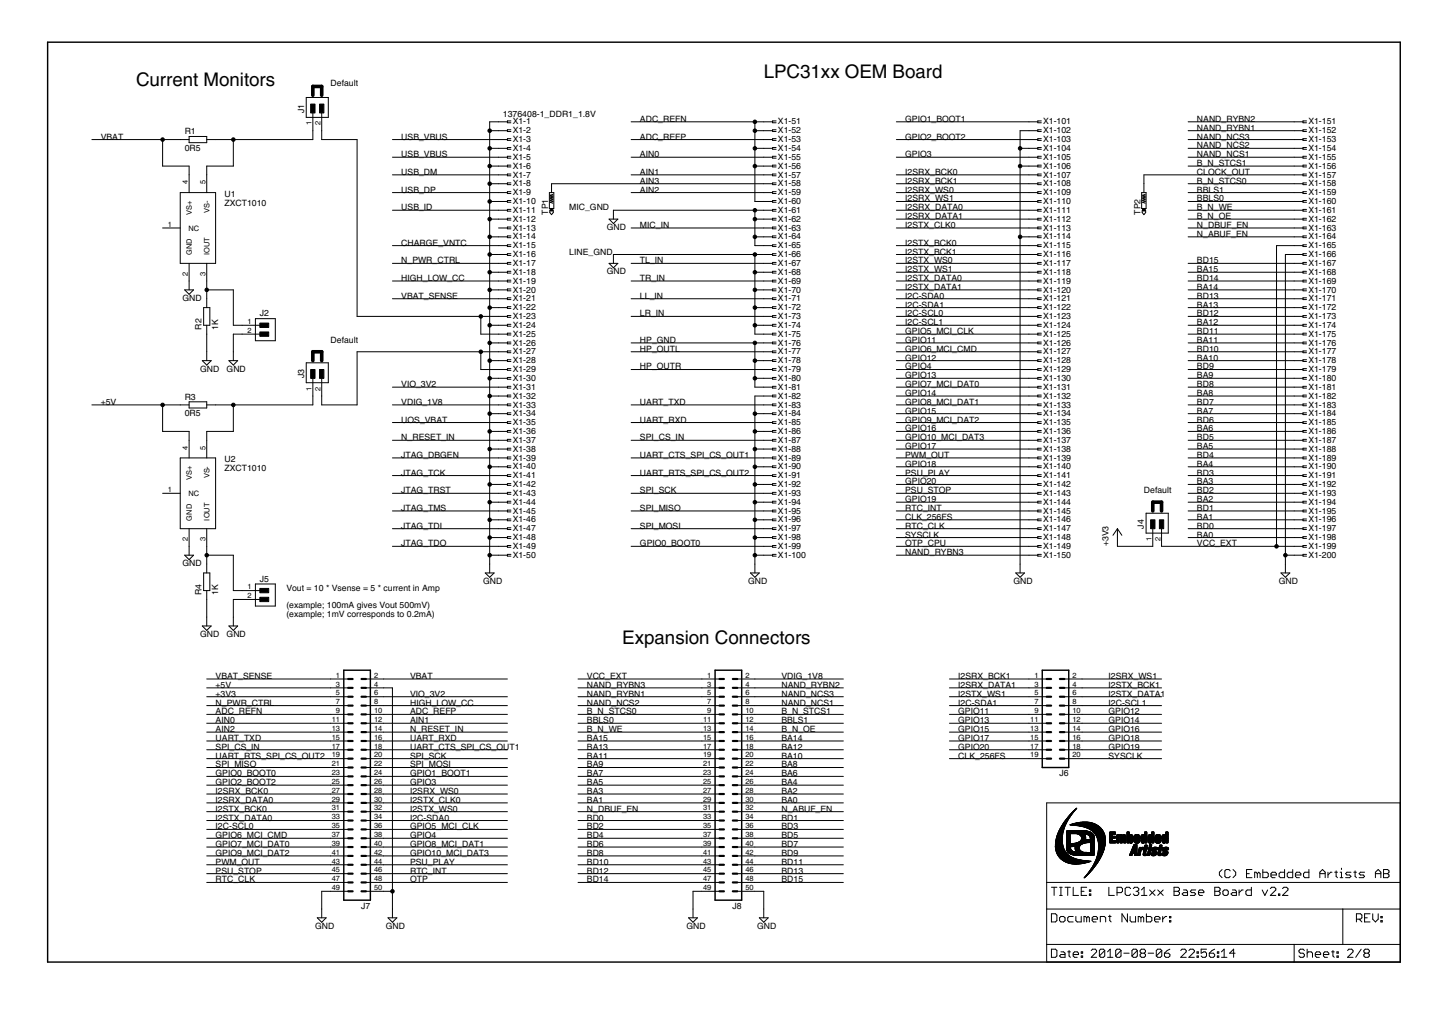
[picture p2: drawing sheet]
<svg xmlns="http://www.w3.org/2000/svg" width="297mm" height="210mm" viewBox="0 0 297 210" stroke-linecap="round" stroke-linejoin="round" font-family="sans-serif">
<defs><g id="words">
<g font-size="4.4">
<text x="27.9" y="17.7">Current Monitors</text>
<text x="156.8" y="15.9">LPC31xx OEM Board</text>
<text x="127.7" y="132.1">Expansion Connectors</text>
</g>
<g font-size="2.1">
<text x="67.9" y="17.7">Default</text>
<text x="62.4" y="23.2" transform="rotate(-90 62.4 23.2)">J1</text>
<text x="20.7" y="28.6">VBAT</text>
<text x="37.9" y="27.6">R1</text>
<text x="82.4" y="28.6">USB_VBUS</text>
<text x="103.2" y="24.1">1376408-1_DDR1_1.8V</text>
<text x="105.2" y="25.5">X1-1</text>
<text x="105.2" y="27.4">X1-2</text>
<text x="105.2" y="29.2">X1-3</text>
<text x="131.4" y="28.6">ADC_REFP</text>
<text x="131.4" y="25">ADC_REFN</text>
<text x="159.7" y="25.5">X1-51</text>
<text x="159.7" y="27.4">X1-52</text>
<text x="159.7" y="29.2">X1-53</text>
<text x="185.8" y="25">GPIO1_BOOT1</text>
<text x="185.8" y="28.6">GPIO2_BOOT2</text>
<text x="214.1" y="25.5">X1-101</text>
<text x="214.1" y="27.4">X1-102</text>
<text x="214.1" y="29.2">X1-103</text>
<text x="245.7" y="26.8">NAND_RYBN1</text>
<text x="245.7" y="25">NAND_RYBN2</text>
<text x="245.7" y="28.6">NAND_NCS3</text>
<text x="268.6" y="25.5">X1-151</text>
<text x="268.6" y="27.4">X1-152</text>
<text x="268.6" y="29.2">X1-153</text>
<text x="37.9" y="31">0R5</text>
<text x="82.4" y="32.3">USB_VBUS</text>
<text x="82.4" y="35.9">USB_DM</text>
<text x="105.2" y="31">X1-4</text>
<text x="105.2" y="32.8">X1-5</text>
<text x="105.2" y="34.6">X1-6</text>
<text x="131.4" y="32.3">AIN0</text>
<text x="131.4" y="35.9">AIN1</text>
<text x="159.7" y="31">X1-54</text>
<text x="159.7" y="32.8">X1-55</text>
<text x="159.7" y="34.6">X1-56</text>
<text x="185.8" y="32.3">GPIO3</text>
<text x="185.8" y="35.9">I2SRX_BCK0</text>
<text x="214.1" y="31">X1-104</text>
<text x="214.1" y="32.8">X1-105</text>
<text x="214.1" y="34.6">X1-106</text>
<text x="245.7" y="34.1">B_N_STCS1</text>
<text x="245.7" y="32.3">NAND_NCS1</text>
<text x="245.7" y="30.4">NAND_NCS2</text>
<text x="245.7" y="35.9">CLOCK_OUT</text>
<text x="268.6" y="31">X1-154</text>
<text x="268.6" y="32.8">X1-155</text>
<text x="268.6" y="34.6">X1-156</text>
<text x="46.1" y="40.4">U1</text>
<text x="82.4" y="39.5">USB_DP</text>
<text x="105.2" y="36.4">X1-7</text>
<text x="105.2" y="38.2">X1-8</text>
<text x="105.2" y="40.1">X1-9</text>
<text x="105.2" y="41.9">X1-10</text>
<text x="131.4" y="39.5">AIN2</text>
<text x="131.4" y="37.7">AIN3</text>
<text x="159.7" y="36.4">X1-57</text>
<text x="159.7" y="38.2">X1-58</text>
<text x="159.7" y="40.1">X1-59</text>
<text x="159.7" y="41.9">X1-60</text>
<text x="185.8" y="39.5">I2SRX_WS0</text>
<text x="185.8" y="37.7">I2SRX_BCK1</text>
<text x="185.8" y="41.3">I2SRX_WS1</text>
<text x="214.1" y="36.4">X1-107</text>
<text x="214.1" y="38.2">X1-108</text>
<text x="214.1" y="40.1">X1-109</text>
<text x="214.1" y="41.9">X1-110</text>
<text x="245.7" y="41.3">BBLS0</text>
<text x="245.7" y="39.5">BBLS1</text>
<text x="245.7" y="37.7">B_N_STCS0</text>
<text x="268.6" y="36.4">X1-157</text>
<text x="268.6" y="38.2">X1-158</text>
<text x="268.6" y="40.1">X1-159</text>
<text x="268.6" y="41.9">X1-160</text>
<text x="46.1" y="42.2">ZXCT1010</text>
<text x="82.4" y="43.1">USB_ID</text>
<text x="105.2" y="43.7">X1-11</text>
<text x="105.2" y="45.5">X1-12</text>
<text x="105.2" y="47.3">X1-13</text>
<text x="112.5" y="44.1" transform="rotate(-90 112.5 44.1)">TP1</text>
<text x="116.9" y="43.1">MIC_GND</text>
<text x="124.6" y="47.2">GND</text>
<text x="131.4" y="46.8">MIC_IN</text>
<text x="159.7" y="43.7">X1-61</text>
<text x="159.7" y="45.5">X1-62</text>
<text x="159.7" y="47.3">X1-63</text>
<text x="185.8" y="43.1">I2SRX_DATA0</text>
<text x="185.8" y="46.8">I2STX_CLK0</text>
<text x="185.8" y="45">I2SRX_DATA1</text>
<text x="214.1" y="43.7">X1-111</text>
<text x="214.1" y="45.5">X1-112</text>
<text x="214.1" y="47.3">X1-113</text>
<text x="234.1" y="44.1" transform="rotate(-90 234.1 44.1)">TP2</text>
<text x="245.7" y="45">B_N_OE</text>
<text x="245.7" y="43.1">B_N_WE</text>
<text x="245.7" y="46.8">N_DBUF_EN</text>
<text x="268.6" y="43.7">X1-161</text>
<text x="268.6" y="45.5">X1-162</text>
<text x="268.6" y="47.3">X1-163</text>
<text x="82.4" y="50.4">CHARGE_VNTC</text>
<text x="105.2" y="49.1">X1-14</text>
<text x="105.2" y="50.9">X1-15</text>
<text x="105.2" y="52.8">X1-16</text>
<text x="116.9" y="52.2">LINE_GND</text>
<text x="159.7" y="49.1">X1-64</text>
<text x="159.7" y="50.9">X1-65</text>
<text x="159.7" y="52.8">X1-66</text>
<text x="185.8" y="50.4">I2STX_BCK0</text>
<text x="185.8" y="52.2">I2STX_BCK1</text>
<text x="214.1" y="49.1">X1-114</text>
<text x="214.1" y="50.9">X1-115</text>
<text x="214.1" y="52.8">X1-116</text>
<text x="245.7" y="48.6">N_ABUF_EN</text>
<text x="268.6" y="49.1">X1-164</text>
<text x="268.6" y="50.9">X1-165</text>
<text x="268.6" y="52.8">X1-166</text>
<text x="82.4" y="57.7">HIGH_LOW_CC</text>
<text x="82.4" y="54">N_PWR_CTRL</text>
<text x="105.2" y="54.6">X1-17</text>
<text x="105.2" y="56.4">X1-18</text>
<text x="105.2" y="58.2">X1-19</text>
<text x="124.6" y="56.3">GND</text>
<text x="131.4" y="54">TL_IN</text>
<text x="131.4" y="57.7">TR_IN</text>
<text x="159.7" y="54.6">X1-67</text>
<text x="159.7" y="56.4">X1-68</text>
<text x="159.7" y="58.2">X1-69</text>
<text x="185.8" y="54">I2STX_WS0</text>
<text x="185.8" y="57.7">I2STX_DATA0</text>
<text x="185.8" y="59.5">I2STX_DATA1</text>
<text x="185.8" y="55.8">I2STX_WS1</text>
<text x="214.1" y="54.6">X1-117</text>
<text x="214.1" y="56.4">X1-118</text>
<text x="214.1" y="58.2">X1-119</text>
<text x="245.7" y="55.8">BA15</text>
<text x="245.7" y="59.5">BA14</text>
<text x="245.7" y="57.7">BD14</text>
<text x="245.7" y="54">BD15</text>
<text x="268.6" y="54.6">X1-167</text>
<text x="268.6" y="56.4">X1-168</text>
<text x="268.6" y="58.2">X1-169</text>
<text x="37.5" y="61.7">GND</text>
<text x="53.3" y="64.9">J2</text>
<text x="82.4" y="61.3">VBAT_SENSE</text>
<text x="105.2" y="60">X1-20</text>
<text x="105.2" y="61.8">X1-21</text>
<text x="105.2" y="63.7">X1-22</text>
<text x="105.2" y="65.5">X1-23</text>
<text x="131.4" y="61.3">LL_IN</text>
<text x="131.4" y="64.9">LR_IN</text>
<text x="159.7" y="60">X1-70</text>
<text x="159.7" y="61.8">X1-71</text>
<text x="159.7" y="63.7">X1-72</text>
<text x="159.7" y="65.5">X1-73</text>
<text x="185.8" y="61.3">I2C-SDA0</text>
<text x="185.8" y="64.9">I2C-SCL0</text>
<text x="185.8" y="63.1">I2C-SDA1</text>
<text x="214.1" y="60">X1-120</text>
<text x="214.1" y="61.8">X1-121</text>
<text x="214.1" y="63.7">X1-122</text>
<text x="214.1" y="65.5">X1-123</text>
<text x="245.7" y="63.1">BA13</text>
<text x="245.7" y="64.9">BD12</text>
<text x="245.7" y="61.3">BD13</text>
<text x="268.6" y="60">X1-170</text>
<text x="268.6" y="61.8">X1-171</text>
<text x="268.6" y="63.7">X1-172</text>
<text x="268.6" y="65.5">X1-173</text>
<text x="41.4" y="67.6" transform="rotate(-90 41.4 67.6)">R2</text>
<text x="44.8" y="67.6" transform="rotate(-90 44.8 67.6)">1K</text>
<text x="67.9" y="70.4">Default</text>
<text x="105.2" y="67.3">X1-24</text>
<text x="105.2" y="69.1">X1-25</text>
<text x="105.2" y="70.9">X1-26</text>
<text x="131.4" y="70.4">HP_GND</text>
<text x="159.7" y="67.3">X1-74</text>
<text x="159.7" y="69.1">X1-75</text>
<text x="159.7" y="70.9">X1-76</text>
<text x="185.8" y="68.6">GPIO5_MCI_CLK</text>
<text x="185.8" y="70.4">GPIO11</text>
<text x="185.8" y="66.7">I2C-SCL1</text>
<text x="214.1" y="67.3">X1-124</text>
<text x="214.1" y="69.1">X1-125</text>
<text x="214.1" y="70.9">X1-126</text>
<text x="245.7" y="66.7">BA12</text>
<text x="245.7" y="70.4">BA11</text>
<text x="245.7" y="68.6">BD11</text>
<text x="268.6" y="67.3">X1-174</text>
<text x="268.6" y="69.1">X1-175</text>
<text x="268.6" y="70.9">X1-176</text>
<text x="41.1" y="76.3">GND</text>
<text x="46.5" y="76.3">GND</text>
<text x="62.4" y="77.6" transform="rotate(-90 62.4 77.6)">J3</text>
<text x="105.2" y="72.7">X1-27</text>
<text x="105.2" y="74.5">X1-28</text>
<text x="105.2" y="76.4">X1-29</text>
<text x="131.4" y="75.8">HP_OUTR</text>
<text x="131.4" y="72.2">HP_OUTL</text>
<text x="159.7" y="72.7">X1-77</text>
<text x="159.7" y="74.5">X1-78</text>
<text x="159.7" y="76.4">X1-79</text>
<text x="185.8" y="75.8">GPIO4</text>
<text x="185.8" y="72.2">GPIO6_MCI_CMD</text>
<text x="185.8" y="74">GPIO12</text>
<text x="185.8" y="77.6">GPIO13</text>
<text x="214.1" y="72.7">X1-127</text>
<text x="214.1" y="74.5">X1-128</text>
<text x="214.1" y="76.4">X1-129</text>
<text x="245.7" y="77.6">BA9</text>
<text x="245.7" y="74">BA10</text>
<text x="245.7" y="72.2">BD10</text>
<text x="245.7" y="75.8">BD9</text>
<text x="268.6" y="72.7">X1-177</text>
<text x="268.6" y="74.5">X1-178</text>
<text x="268.6" y="76.4">X1-179</text>
<text x="20.7" y="83.1">+5V</text>
<text x="37.9" y="82">R3</text>
<text x="82.4" y="79.4">VIO_3V2</text>
<text x="82.4" y="83.1">VDIG_1V8</text>
<text x="105.2" y="78.2">X1-30</text>
<text x="105.2" y="80">X1-31</text>
<text x="105.2" y="81.8">X1-32</text>
<text x="105.2" y="83.6">X1-33</text>
<text x="131.4" y="83.1">UART_TXD</text>
<text x="159.7" y="78.2">X1-80</text>
<text x="159.7" y="80">X1-81</text>
<text x="159.7" y="81.8">X1-82</text>
<text x="159.7" y="83.6">X1-83</text>
<text x="185.8" y="79.4">GPIO7_MCI_DAT0</text>
<text x="185.8" y="83.1">GPIO8_MCI_DAT1</text>
<text x="185.8" y="81.3">GPIO14</text>
<text x="214.1" y="78.2">X1-130</text>
<text x="214.1" y="80">X1-131</text>
<text x="214.1" y="81.8">X1-132</text>
<text x="214.1" y="83.6">X1-133</text>
<text x="245.7" y="81.3">BA8</text>
<text x="245.7" y="83.1">BD7</text>
<text x="245.7" y="79.4">BD8</text>
<text x="268.6" y="78.2">X1-180</text>
<text x="268.6" y="80">X1-181</text>
<text x="268.6" y="81.8">X1-182</text>
<text x="268.6" y="83.6">X1-183</text>
<text x="37.9" y="85.4">0R5</text>
<text x="82.4" y="86.7">UOS_VBAT</text>
<text x="105.2" y="85.4">X1-34</text>
<text x="105.2" y="87.2">X1-35</text>
<text x="105.2" y="89.1">X1-36</text>
<text x="131.4" y="86.7">UART_RXD</text>
<text x="159.7" y="85.4">X1-84</text>
<text x="159.7" y="87.2">X1-85</text>
<text x="159.7" y="89.1">X1-86</text>
<text x="185.8" y="86.7">GPIO9_MCI_DAT2</text>
<text x="185.8" y="84.9">GPIO15</text>
<text x="185.8" y="88.5">GPIO16</text>
<text x="214.1" y="85.4">X1-134</text>
<text x="214.1" y="87.2">X1-135</text>
<text x="214.1" y="89.1">X1-136</text>
<text x="245.7" y="88.5">BA6</text>
<text x="245.7" y="84.9">BA7</text>
<text x="245.7" y="86.7">BD6</text>
<text x="268.6" y="85.4">X1-184</text>
<text x="268.6" y="87.2">X1-185</text>
<text x="268.6" y="89.1">X1-186</text>
<text x="46.1" y="94.9">U2</text>
<text x="82.4" y="94">JTAG_DBGEN</text>
<text x="82.4" y="90.3">N_RESET_IN</text>
<text x="105.2" y="90.9">X1-37</text>
<text x="105.2" y="92.7">X1-38</text>
<text x="105.2" y="94.5">X1-39</text>
<text x="131.4" y="90.3">SPI_CS_IN</text>
<text x="131.4" y="94">UART_CTS_SPI_CS_OUT1</text>
<text x="159.7" y="90.9">X1-87</text>
<text x="159.7" y="92.7">X1-88</text>
<text x="159.7" y="94.5">X1-89</text>
<text x="185.8" y="90.3">GPIO10_MCI_DAT3</text>
<text x="185.8" y="94">PWM_OUT</text>
<text x="185.8" y="92.1">GPIO17</text>
<text x="185.8" y="95.8">GPIO18</text>
<text x="214.1" y="90.9">X1-137</text>
<text x="214.1" y="92.7">X1-138</text>
<text x="214.1" y="94.5">X1-139</text>
<text x="245.7" y="95.8">BA4</text>
<text x="245.7" y="92.1">BA5</text>
<text x="245.7" y="94">BD4</text>
<text x="245.7" y="90.3">BD5</text>
<text x="268.6" y="90.9">X1-187</text>
<text x="268.6" y="92.7">X1-188</text>
<text x="268.6" y="94.5">X1-189</text>
<text x="46.1" y="96.7">ZXCT1010</text>
<text x="82.4" y="97.6">JTAG_TCK</text>
<text x="82.4" y="101.2">JTAG_TRST</text>
<text x="105.2" y="96.3">X1-40</text>
<text x="105.2" y="98.1">X1-41</text>
<text x="105.2" y="99.9">X1-42</text>
<text x="105.2" y="101.8">X1-43</text>
<text x="131.4" y="101.2">SPI_SCK</text>
<text x="131.4" y="97.6">UART_RTS_SPI_CS_OUT2</text>
<text x="159.7" y="96.3">X1-90</text>
<text x="159.7" y="98.1">X1-91</text>
<text x="159.7" y="99.9">X1-92</text>
<text x="159.7" y="101.8">X1-93</text>
<text x="185.8" y="97.6">PSU_PLAY</text>
<text x="185.8" y="101.2">PSU_STOP</text>
<text x="185.8" y="99.4">GPIO20</text>
<text x="214.1" y="96.3">X1-140</text>
<text x="214.1" y="98.1">X1-141</text>
<text x="214.1" y="99.9">X1-142</text>
<text x="214.1" y="101.8">X1-143</text>
<text x="234.8" y="101.2">Default</text>
<text x="245.7" y="99.4">BA3</text>
<text x="245.7" y="101.2">BD2</text>
<text x="245.7" y="97.6">BD3</text>
<text x="268.6" y="96.3">X1-190</text>
<text x="268.6" y="98.1">X1-191</text>
<text x="268.6" y="99.9">X1-192</text>
<text x="268.6" y="101.8">X1-193</text>
<text x="82.4" y="104.8">JTAG_TMS</text>
<text x="105.2" y="103.6">X1-44</text>
<text x="105.2" y="105.4">X1-45</text>
<text x="105.2" y="107.2">X1-46</text>
<text x="131.4" y="104.8">SPI_MISO</text>
<text x="159.7" y="103.6">X1-94</text>
<text x="159.7" y="105.4">X1-95</text>
<text x="159.7" y="107.2">X1-96</text>
<text x="185.8" y="104.8">RTC_INT</text>
<text x="185.8" y="103">GPIO19</text>
<text x="185.8" y="106.7">CLK_256FS</text>
<text x="214.1" y="103.6">X1-144</text>
<text x="214.1" y="105.4">X1-145</text>
<text x="214.1" y="107.2">X1-146</text>
<text x="245.7" y="106.7">BA1</text>
<text x="245.7" y="103">BA2</text>
<text x="245.7" y="104.8">BD1</text>
<text x="268.6" y="103.6">X1-194</text>
<text x="268.6" y="105.4">X1-195</text>
<text x="268.6" y="107.2">X1-196</text>
<text x="82.4" y="108.5">JTAG_TDI</text>
<text x="82.4" y="112.1">JTAG_TDO</text>
<text x="105.2" y="109">X1-47</text>
<text x="105.2" y="110.8">X1-48</text>
<text x="105.2" y="112.7">X1-49</text>
<text x="131.4" y="108.5">SPI_MOSI</text>
<text x="131.4" y="112.1">GPIO0_BOOT0</text>
<text x="159.7" y="109">X1-97</text>
<text x="159.7" y="110.8">X1-98</text>
<text x="159.7" y="112.7">X1-99</text>
<text x="185.8" y="108.5">RTC_CLK</text>
<text x="185.8" y="113.9">NAND_RYBN3</text>
<text x="185.8" y="110.3">SYSCLK</text>
<text x="185.8" y="112.1">OTP_CPU</text>
<text x="214.1" y="109">X1-147</text>
<text x="214.1" y="110.8">X1-148</text>
<text x="214.1" y="112.7">X1-149</text>
<text x="227.6" y="112.1" transform="rotate(-90 227.6 112.1)">+3V3</text>
<text x="234.8" y="108.5" transform="rotate(-90 234.8 108.5)">J4</text>
<text x="245.7" y="110.3">BA0</text>
<text x="245.7" y="108.5">BD0</text>
<text x="245.7" y="112.1">VCC_EXT</text>
<text x="268.6" y="109">X1-197</text>
<text x="268.6" y="110.8">X1-198</text>
<text x="268.6" y="112.7">X1-199</text>
<text x="37.5" y="116.2">GND</text>
<text x="53.3" y="119.4">J5</text>
<text x="99.2" y="119.8">GND</text>
<text x="105.2" y="114.5">X1-50</text>
<text x="153.6" y="119.8">GND</text>
<text x="159.7" y="114.5">X1-100</text>
<text x="208.1" y="119.8">GND</text>
<text x="214.1" y="114.5">X1-150</text>
<text x="262.5" y="119.8">GND</text>
<text x="268.6" y="114.5">X1-200</text>
<text x="41.4" y="122.1" transform="rotate(-90 41.4 122.1)">R4</text>
<text x="44.8" y="122.1" transform="rotate(-90 44.8 122.1)">1K</text>
<text x="58.8" y="121.2">Vout = 10 * Vsense = 5 * current in Amp</text>
<text x="58.8" y="124.8">(example; 100mA gives Vout 500mV)</text>
<text x="41.1" y="130.7">GND</text>
<text x="46.5" y="130.7">GND</text>
<text x="58.8" y="126.6">(example; 1mV corresponds to 0.2mA)</text>
<text x="44.3" y="139.3">VBAT_SENSE</text>
<text x="44.3" y="141.1">+5V</text>
<text x="44.3" y="143">+3V3</text>
<text x="84.2" y="139.3">VBAT</text>
<text x="84.2" y="143">VIO_3V2</text>
<text x="120.5" y="143">NAND_RYBN1</text>
<text x="120.5" y="141.1">NAND_RYBN3</text>
<text x="120.5" y="139.3">VCC_EXT</text>
<text x="160.4" y="141.1">NAND_RYBN2</text>
<text x="160.4" y="143">NAND_NCS3</text>
<text x="160.4" y="139.3">VDIG_1V8</text>
<text x="196.7" y="141.1">I2SRX_DATA1</text>
<text x="196.7" y="139.3">I2SRX_BCK1</text>
<text x="196.7" y="143">I2STX_WS1</text>
<text x="227.6" y="139.3">I2SRX_WS1</text>
<text x="227.6" y="143">I2STX_DATA1</text>
<text x="227.6" y="141.1">I2STX_BCK1</text>
<text x="44.3" y="148.4">AIN0</text>
<text x="44.3" y="146.6">ADC_REFN</text>
<text x="44.3" y="144.8">N_PWR_CTRL</text>
<text x="84.2" y="144.8">HIGH_LOW_CC</text>
<text x="84.2" y="148.4">AIN1</text>
<text x="84.2" y="146.6">ADC_REFP</text>
<text x="120.5" y="148.4">BBLS0</text>
<text x="120.5" y="146.6">B_N_STCS0</text>
<text x="120.5" y="144.8">NAND_NCS2</text>
<text x="160.4" y="148.4">BBLS1</text>
<text x="160.4" y="146.6">B_N_STCS1</text>
<text x="160.4" y="144.8">NAND_NCS1</text>
<text x="196.7" y="146.6">GPIO11</text>
<text x="196.7" y="148.4">GPIO13</text>
<text x="196.7" y="144.8">I2C-SDA1</text>
<text x="227.6" y="146.6">GPIO12</text>
<text x="227.6" y="148.4">GPIO14</text>
<text x="227.6" y="144.8">I2C-SCL1</text>
<text x="44.3" y="153.8">SPI_CS_IN</text>
<text x="44.3" y="152">UART_TXD</text>
<text x="44.3" y="155.7">UART_RTS_SPI_CS_OUT2</text>
<text x="44.3" y="150.2">AIN2</text>
<text x="84.2" y="150.2">N_RESET_IN</text>
<text x="84.2" y="155.7">SPI_SCK</text>
<text x="84.2" y="152">UART_RXD</text>
<text x="84.2" y="153.8">UART_CTS_SPI_CS_OUT1</text>
<text x="120.5" y="153.8">BA13</text>
<text x="120.5" y="152">BA15</text>
<text x="120.5" y="155.7">BA11</text>
<text x="120.5" y="150.2">B_N_WE</text>
<text x="160.4" y="155.7">BA10</text>
<text x="160.4" y="153.8">BA12</text>
<text x="160.4" y="152">BA14</text>
<text x="160.4" y="150.2">B_N_OE</text>
<text x="196.7" y="150.2">GPIO15</text>
<text x="196.7" y="152">GPIO17</text>
<text x="196.7" y="153.8">GPIO20</text>
<text x="196.7" y="155.7">CLK_256FS</text>
<text x="227.6" y="150.2">GPIO16</text>
<text x="227.6" y="152">GPIO18</text>
<text x="227.6" y="153.8">GPIO19</text>
<text x="227.6" y="155.7">SYSCLK</text>
<text x="44.3" y="157.5">SPI_MISO</text>
<text x="44.3" y="159.3">GPIO0_BOOT0</text>
<text x="44.3" y="161.1">GPIO2_BOOT2</text>
<text x="84.2" y="157.5">SPI_MOSI</text>
<text x="84.2" y="159.3">GPIO1_BOOT1</text>
<text x="84.2" y="161.1">GPIO3</text>
<text x="120.5" y="159.3">BA7</text>
<text x="120.5" y="157.5">BA9</text>
<text x="120.5" y="161.1">BA5</text>
<text x="160.4" y="161.1">BA4</text>
<text x="160.4" y="159.3">BA6</text>
<text x="160.4" y="157.5">BA8</text>
<text x="217.5" y="159.3">J6</text>
<text x="44.3" y="162.9">I2SRX_BCK0</text>
<text x="44.3" y="164.7">I2SRX_DATA0</text>
<text x="44.3" y="166.5">I2STX_BCK0</text>
<text x="84.2" y="162.9">I2SRX_WS0</text>
<text x="84.2" y="164.7">I2STX_CLK0</text>
<text x="84.2" y="166.5">I2STX_WS0</text>
<text x="120.5" y="164.7">BA1</text>
<text x="120.5" y="162.9">BA3</text>
<text x="120.5" y="166.5">N_DBUF_EN</text>
<text x="160.4" y="164.7">BA0</text>
<text x="160.4" y="162.9">BA2</text>
<text x="160.4" y="166.5">N_ABUF_EN</text>
<text x="44.3" y="172">GPIO6_MCI_CMD</text>
<text x="44.3" y="173.8">GPIO7_MCI_DAT0</text>
<text x="44.3" y="170.2">I2C-SCL0</text>
<text x="44.3" y="168.4">I2STX_DATA0</text>
<text x="84.2" y="172">GPIO4</text>
<text x="84.2" y="170.2">GPIO5_MCI_CLK</text>
<text x="84.2" y="173.8">GPIO8_MCI_DAT1</text>
<text x="84.2" y="168.4">I2C-SDA0</text>
<text x="120.5" y="168.4">BD0</text>
<text x="120.5" y="170.2">BD2</text>
<text x="120.5" y="172">BD4</text>
<text x="120.5" y="173.8">BD6</text>
<text x="160.4" y="168.4">BD1</text>
<text x="160.4" y="170.2">BD3</text>
<text x="160.4" y="172">BD5</text>
<text x="160.4" y="173.8">BD7</text>
<text x="44.3" y="179.3">PSU_STOP</text>
<text x="44.3" y="175.6">GPIO9_MCI_DAT2</text>
<text x="44.3" y="177.4">PWM_OUT</text>
<text x="84.2" y="177.4">PSU_PLAY</text>
<text x="84.2" y="179.3">RTC_INT</text>
<text x="84.2" y="175.6">GPIO10_MCI_DAT3</text>
<text x="120.5" y="175.6">BD8</text>
<text x="120.5" y="177.4">BD10</text>
<text x="120.5" y="179.3">BD12</text>
<text x="160.4" y="175.6">BD9</text>
<text x="160.4" y="177.4">BD11</text>
<text x="160.4" y="179.3">BD13</text>
<text x="44.3" y="181.1">RTC_CLK</text>
<text x="84.2" y="181.1">OTP</text>
<text x="120.5" y="181.1">BD14</text>
<text x="160.4" y="181.1">BD15</text>
<text x="64.7" y="190.6">GND</text>
<text x="74.1" y="186.6">J7</text>
<text x="79.2" y="190.6">GND</text>
<text x="140.9" y="190.6">GND</text>
<text x="150.4" y="186.6">J8</text>
<text x="155.4" y="190.6">GND</text>
</g>
<g font-size="1.8">
<text x="64" y="25.7" transform="rotate(-90 64 25.7)">1</text>
<text x="65.8" y="25.7" transform="rotate(-90 65.8 25.7)">2</text>
<text x="38.6" y="37.8" transform="rotate(-90 38.6 37.8)">4</text>
<text x="42.2" y="37.8" transform="rotate(-90 42.2 37.8)">5</text>
<text x="34.5" y="46.5">1</text>
<text x="38.7" y="47.3">NC</text>
<text x="39.4" y="44.1" transform="rotate(-90 39.4 44.1)">VS+</text>
<text x="43" y="43.7" transform="rotate(-90 43 43.7)">VS-</text>
<text x="39.4" y="52.4" transform="rotate(-90 39.4 52.4)">GND</text>
<text x="43" y="52.4" transform="rotate(-90 43 52.4)">IOUT</text>
<text x="38.6" y="56.6" transform="rotate(-90 38.6 56.6)">2</text>
<text x="42.2" y="56.6" transform="rotate(-90 42.2 56.6)">3</text>
<text x="50.8" y="66.5">1</text>
<text x="50.8" y="68.3">2</text>
<text x="64" y="80.1" transform="rotate(-90 64 80.1)">1</text>
<text x="65.8" y="80.1" transform="rotate(-90 65.8 80.1)">2</text>
<text x="38.6" y="92.3" transform="rotate(-90 38.6 92.3)">4</text>
<text x="42.2" y="92.3" transform="rotate(-90 42.2 92.3)">5</text>
<text x="34.5" y="101">1</text>
<text x="38.7" y="101.8">NC</text>
<text x="39.4" y="98.5" transform="rotate(-90 39.4 98.5)">VS+</text>
<text x="43" y="98.2" transform="rotate(-90 43 98.2)">VS-</text>
<text x="39.4" y="106.8" transform="rotate(-90 39.4 106.8)">GND</text>
<text x="43" y="106.8" transform="rotate(-90 43 106.8)">IOUT</text>
<text x="38.6" y="111" transform="rotate(-90 38.6 111)">2</text>
<text x="42.2" y="111" transform="rotate(-90 42.2 111)">3</text>
<text x="236.4" y="111" transform="rotate(-90 236.4 111)">1</text>
<text x="238.2" y="111" transform="rotate(-90 238.2 111)">2</text>
<text x="50.8" y="120.9">1</text>
<text x="50.8" y="122.7">2</text>
<text x="69" y="139.1">1</text>
<text x="69" y="140.9">3</text>
<text x="69" y="142.7">5</text>
<text x="76.8" y="139.1">2</text>
<text x="76.8" y="140.9">4</text>
<text x="76.8" y="142.7">6</text>
<text x="145.2" y="139.1">1</text>
<text x="145.2" y="140.9">3</text>
<text x="145.2" y="142.7">5</text>
<text x="153" y="139.1">2</text>
<text x="153" y="140.9">4</text>
<text x="153" y="142.7">6</text>
<text x="212.3" y="139.1">1</text>
<text x="212.3" y="140.9">3</text>
<text x="212.3" y="142.7">5</text>
<text x="220.2" y="139.1">2</text>
<text x="220.2" y="140.9">4</text>
<text x="220.2" y="142.7">6</text>
<text x="68.1" y="148.1">11</text>
<text x="68.1" y="150">13</text>
<text x="69" y="144.5">7</text>
<text x="69" y="146.3">9</text>
<text x="76.8" y="144.5">8</text>
<text x="76.8" y="146.3">10</text>
<text x="76.8" y="148.1">12</text>
<text x="76.8" y="150">14</text>
<text x="144.3" y="148.1">11</text>
<text x="144.3" y="150">13</text>
<text x="145.2" y="144.5">7</text>
<text x="145.2" y="146.3">9</text>
<text x="153" y="144.5">8</text>
<text x="153" y="146.3">10</text>
<text x="153" y="148.1">12</text>
<text x="153" y="150">14</text>
<text x="211.5" y="148.1">11</text>
<text x="211.5" y="150">13</text>
<text x="212.3" y="144.5">7</text>
<text x="212.3" y="146.3">9</text>
<text x="220.2" y="144.5">8</text>
<text x="220.2" y="146.3">10</text>
<text x="220.2" y="148.1">12</text>
<text x="220.2" y="150">14</text>
<text x="68.1" y="151.8">15</text>
<text x="68.1" y="153.6">17</text>
<text x="68.1" y="155.4">19</text>
<text x="76.8" y="151.8">16</text>
<text x="76.8" y="153.6">18</text>
<text x="76.8" y="155.4">20</text>
<text x="144.3" y="151.8">15</text>
<text x="144.3" y="153.6">17</text>
<text x="144.3" y="155.4">19</text>
<text x="153" y="151.8">16</text>
<text x="153" y="153.6">18</text>
<text x="153" y="155.4">20</text>
<text x="211.5" y="151.8">15</text>
<text x="211.5" y="153.6">17</text>
<text x="211.5" y="155.4">19</text>
<text x="220.2" y="151.8">16</text>
<text x="220.2" y="153.6">18</text>
<text x="220.2" y="155.4">20</text>
<text x="68.1" y="157.2">21</text>
<text x="68.1" y="159">23</text>
<text x="68.1" y="160.9">25</text>
<text x="76.8" y="157.2">22</text>
<text x="76.8" y="159">24</text>
<text x="76.8" y="160.9">26</text>
<text x="144.3" y="157.2">21</text>
<text x="144.3" y="159">23</text>
<text x="144.3" y="160.9">25</text>
<text x="153" y="157.2">22</text>
<text x="153" y="159">24</text>
<text x="153" y="160.9">26</text>
<text x="68.1" y="162.7">27</text>
<text x="68.1" y="164.5">29</text>
<text x="68.1" y="166.3">31</text>
<text x="76.8" y="162.7">28</text>
<text x="76.8" y="164.5">30</text>
<text x="76.8" y="166.3">32</text>
<text x="144.3" y="162.7">27</text>
<text x="144.3" y="164.5">29</text>
<text x="144.3" y="166.3">31</text>
<text x="153" y="162.7">28</text>
<text x="153" y="164.5">30</text>
<text x="153" y="166.3">32</text>
<text x="68.1" y="168.1">33</text>
<text x="68.1" y="169.9">35</text>
<text x="68.1" y="171.7">37</text>
<text x="68.1" y="173.6">39</text>
<text x="76.8" y="168.1">34</text>
<text x="76.8" y="169.9">36</text>
<text x="76.8" y="171.7">38</text>
<text x="76.8" y="173.6">40</text>
<text x="144.3" y="168.1">33</text>
<text x="144.3" y="169.9">35</text>
<text x="144.3" y="171.7">37</text>
<text x="144.3" y="173.6">39</text>
<text x="153" y="168.1">34</text>
<text x="153" y="169.9">36</text>
<text x="153" y="171.7">38</text>
<text x="153" y="173.6">40</text>
<text x="68.1" y="175.4">41</text>
<text x="68.1" y="177.2">43</text>
<text x="68.1" y="179">45</text>
<text x="76.8" y="175.4">42</text>
<text x="76.8" y="177.2">44</text>
<text x="76.8" y="179">46</text>
<text x="144.3" y="175.4">41</text>
<text x="144.3" y="177.2">43</text>
<text x="144.3" y="179">45</text>
<text x="153" y="175.4">42</text>
<text x="153" y="177.2">44</text>
<text x="153" y="179">46</text>
<text x="68.1" y="180.8">47</text>
<text x="68.1" y="182.6">49</text>
<text x="76.8" y="180.8">48</text>
<text x="76.8" y="182.6">50</text>
<text x="144.3" y="180.8">47</text>
<text x="144.3" y="182.6">49</text>
<text x="153" y="180.8">48</text>
<text x="153" y="182.6">50</text>
</g>
</g></defs>
<g fill="#000" stroke="#000" stroke-width=".21">
<path d="M33.4 28.6v5.5zM33.4 28.6h3.6zM18.9 28.6h14.5zM37 39.5h7.3zM37 28.6h1.8zM38.8 35.9v3.6zM38.8 29.3h3.6zM38.8 28v1.3zM38.8 34.1v1.8zM33.4 34.1h5.4zM42.4 35.9v3.6zM38.8 28h3.6z"/>
<path d="M42.4 28v1.3zM42.4 34.1v1.8zM42.4 34.1h5.5zM44.3 39.5v14.5zM42.4 28.6h1.9zM44.3 28.6h3.6zM47.9 28.6h16.3zM47.9 28.6v5.5zM62.9 24.1h4.5zM62.9 20v4.1zM64.2 23.2v3.6zM64.2 26.8v1.8z"/>
<path d="M66 23.2v3.6zM66 26.8v1.8zM67.4 20v4.1zM62.9 20h4.5zM66 28.6h7.3zM100.5 34.1h1.8zM100.5 25v1.8zM100.5 26.8v3.6zM100.5 30.4v3.7zM100.5 34.1v3.6zM102.3 25h1.9zM102.3 26.8h1.9z"/>
<path d="M102.3 28.6h1.9zM102.3 30.4h1.9zM102.3 32.3h1.9zM102.3 34.1h1.9zM102.3 35.9h1.9zM102.3 37.7h1.9zM102.3 39.5h1.9zM100.5 25h1.8zM100.5 26.8h1.8zM100.5 30.4h1.8zM100.5 37.7h1.8zM80.6 28.6h21.7z"/>
<path d="M80.6 32.3h21.7zM80.6 35.9h21.7zM80.6 39.5h21.7zM104.2 24.8v.4zM104.2 25.2h.7zM104.2 26.6v.4zM104.2 27h.7zM104.2 28.4v.4zM104.2 28.8h.7zM104.2 30.3v.3zM104.2 30.6h.7zM104.2 32.1v.3z"/>
<path d="M104.2 32.4h.7zM104.2 33.9v.3zM104.2 34.2h.7zM104.2 35.7v.4zM104.2 36.1h.7zM104.2 37.5v.4zM104.2 37.9h.7zM104.2 39.3v.4zM104.2 39.7h.7zM104.2 24.8h.7zM104.2 26.6h.7zM104.2 28.4h.7z"/>
<path d="M104.2 30.3h.7zM104.2 32.1h.7zM104.2 33.9h.7zM104.2 35.7h.7zM104.2 37.5h.7zM104.2 39.3h.7zM112.8 39.5v3.3zM113.2 37.7v1.8zM112.8 39.5h.9zM155 30.4v3.7zM155 26.8v3.6zM155 25v1.8z"/>
<path d="M129.6 25h25.4zM156.8 25h1.8zM156.8 26.8h1.8zM156.8 28.6h1.8zM156.8 30.4h1.8zM156.8 32.3h1.8zM156.8 34.1h1.8zM156.8 35.9h1.8zM156.8 37.7h1.8zM156.8 39.5h1.8zM129.6 32.3h27.2zM129.6 35.9h27.2z"/>
<path d="M129.6 39.5h27.2zM129.6 28.6h27.2zM155 34.1h1.8zM155 30.4h1.8zM155 26.8h1.8zM155 25h1.8zM113.2 37.7h43.6zM158.6 24.8v.4zM158.6 25.2h.7zM158.6 26.6v.4zM158.6 27h.7zM158.6 28.4v.4z"/>
<path d="M158.6 28.8h.7zM158.6 30.3v.3zM158.6 30.6h.7zM158.6 32.1v.3zM158.6 32.4h.7zM158.6 33.9v.3zM158.6 34.2h.7zM158.6 35.7v.4zM158.6 36.1h.7zM158.6 37.5v.4zM158.6 37.9h.7zM158.6 39.3v.4z"/>
<path d="M158.6 39.7h.7zM158.6 24.8h.7zM158.6 26.6h.7zM158.6 28.4h.7zM158.6 30.3h.7zM158.6 32.1h.7zM158.6 33.9h.7zM158.6 35.7h.7zM158.6 37.5h.7zM158.6 39.3h.7zM184 37.7h27.2zM209.4 26.8v3.6z"/>
<path d="M209.4 30.4v3.7zM209.4 34.1v14.5zM209.4 26.8h1.8zM211.2 25h1.8zM211.2 26.8h1.8zM211.2 28.6h1.8zM211.2 30.4h1.8zM211.2 32.3h1.8zM211.2 34.1h1.8zM211.2 35.9h1.8zM211.2 37.7h1.8zM211.2 39.5h1.8z"/>
<path d="M209.4 30.4h1.8zM209.4 34.1h1.8zM184 25h27.2zM184 28.6h27.2zM184 32.3h27.2zM184 35.9h27.2zM184 39.5h27.2zM213 24.8v.4zM213 25.2h.8zM213 26.6v.4zM213 27h.8zM213 28.4v.4z"/>
<path d="M213 28.8h.8zM213 30.3v.3zM213 30.6h.8zM213 32.1v.3zM213 32.4h.8zM213 33.9v.3zM213 34.2h.8zM213 35.7v.4zM213 36.1h.8zM213 37.5v.4zM213 37.9h.8zM213 39.3v.4z"/>
<path d="M213 39.7h.8zM213 24.8h.8zM213 26.6h.8zM213 28.4h.8zM213 30.3h.8zM213 32.1h.8zM213 33.9h.8zM213 35.7h.8zM213 37.5h.8zM213 39.3h.8zM234.4 39.5v3.3zM234.8 37.7v1.8z"/>
<path d="M234.8 35.9v1.8zM234.4 39.5h.9zM243.9 39.5h21.8zM243.9 25h21.8zM243.9 30.4h21.8zM265.7 25h1.8zM265.7 26.8h1.8zM265.7 28.6h1.8zM265.7 30.4h1.8zM265.7 32.3h1.8zM265.7 34.1h1.8zM265.7 35.9h1.8z"/>
<path d="M265.7 37.7h1.8zM265.7 39.5h1.8zM243.9 37.7h21.8zM243.9 34.1h21.8zM243.9 26.8h21.8zM243.9 32.3h21.8zM243.9 28.6h21.8zM234.8 35.9h30.9zM267.5 24.8v.4zM267.5 25.2h.7zM267.5 26.6v.4zM267.5 27h.7z"/>
<path d="M267.5 28.4v.4zM267.5 28.8h.7zM267.5 30.3v.3zM267.5 30.6h.7zM267.5 32.1v.3zM267.5 32.4h.7zM267.5 33.9v.3zM267.5 34.2h.7zM267.5 35.7v.4zM267.5 36.1h.7zM267.5 37.5v.4zM267.5 37.9h.7z"/>
<path d="M267.5 39.3v.4zM267.5 39.7h.7zM267.5 24.8h.7zM267.5 26.6h.7zM267.5 28.4h.7zM267.5 30.3h.7zM267.5 32.1h.7zM267.5 33.9h.7zM267.5 35.7h.7zM267.5 37.5h.7zM267.5 39.3h.7zM33.4 46.8h3.6z"/>
<path d="M37 39.5v14.5zM37.9 59.5h1.8zM38.8 54v3.7zM38.8 57.7v1.8zM39.7 59.5l-.9 .9zM42.4 54v3.7zM42.4 57.7v1.8zM42.4 59.5h5.5zM37 54h7.3zM47.9 59.5v7.2zM100.5 37.7v3.6zM100.5 41.3v3.7z"/>
<path d="M100.5 45v3.6zM100.5 48.6v3.6zM100.5 52.2v3.7zM100.5 55.9v3.6zM100.5 59.5v3.6zM102.3 41.3h1.9zM102.3 43.1h1.9zM102.3 45h1.9zM102.3 46.8h1.9zM102.3 48.6h1.9zM102.3 50.4h1.9zM102.3 52.2h1.9z"/>
<path d="M102.3 54h1.9zM102.3 55.9h1.9zM102.3 57.7h1.9zM102.3 59.5h1.9zM100.5 41.3h1.8zM100.5 45h1.8zM100.5 48.6h1.8zM100.5 52.2h1.8zM100.5 55.9h1.8zM100.5 59.5h1.8zM80.6 57.7h21.7zM80.6 43.1h21.7z"/>
<path d="M80.6 54h21.7zM80.6 50.4h21.7zM104.2 41.1v.4zM104.2 41.5h.7zM104.2 43v.3zM104.2 43.3h.7zM104.2 44.8v.3zM104.2 45.1h.7zM104.2 46.6v.3zM104.2 46.9h.7zM104.2 48.4v.4zM104.2 48.8h.7z"/>
<path d="M104.2 50.2v.4zM104.2 50.6h.7zM104.2 52v.4zM104.2 52.4h.7zM104.2 53.8v.4zM104.2 54.2h.7zM104.2 55.7v.3zM104.2 56h.7zM104.2 57.5v.3zM104.2 57.8h.7zM104.2 59.3v.4zM104.2 59.7h.7z"/>
<path d="M104.2 41.1h.7zM104.2 43h.7zM104.2 44.8h.7zM104.2 46.6h.7zM104.2 48.4h.7zM104.2 50.2h.7zM104.2 52h.7zM104.2 53.8h.7zM104.2 55.7h.7zM104.2 57.5h.7zM104.2 59.3h.7zM112.9 43.2v.4z"/>
<path d="M112.9 43.6l.3 .4zM112.9 41.5l.6-.2zM112.9 41.1l.6-.1zM112.9 40.8l.6-.2zM112.9 40.4l.6-.2zM112.9 40.1l.6-.2zM113.6 43.6l-.4 .4zM112.9 41.5l.6 .2zM112.9 41.1l.6 .2zM112.9 40.8l.6 .2zM112.9 40.4l.6 .2zM112.9 40.1l.6 .1z"/>
<path d="M112.9 43.2h.7zM113.6 43.2v.4zM112.8 42.8h.9zM113.7 39.5v3.3zM125 54h1.8zM125 45h1.8zM125.9 52.2v1.8zM125 54l.9 .9zM125.9 43.1v1.9zM125 45l.9 .9zM126.8 54l-.9 .9zM126.8 45l-.9 .9z"/>
<path d="M155 55.9v3.6zM155 59.5v3.6zM155 52.2v3.7zM155 52.2h1.8zM155 55.9h1.8zM155 59.5h1.8zM125.9 52.2h29.1zM155 48.6v1.8zM155 45v3.6zM155 43.1v1.9zM125.9 43.1h29.1zM155 34.1v7.2z"/>
<path d="M156.8 41.3h1.8zM156.8 43.1h1.8zM156.8 45h1.8zM156.8 46.8h1.8zM156.8 48.6h1.8zM156.8 50.4h1.8zM156.8 52.2h1.8zM156.8 54h1.8zM156.8 55.9h1.8zM156.8 57.7h1.8zM156.8 59.5h1.8zM155 43.1h1.8z"/>
<path d="M155 45h1.8zM155 50.4h1.8zM155 48.6h1.8zM129.6 46.8h27.2zM129.6 54h27.2zM129.6 57.7h27.2zM155 41.3h1.8zM158.6 41.1v.4zM158.6 41.5h.7zM158.6 43v.3zM158.6 43.3h.7zM158.6 44.8v.3z"/>
<path d="M158.6 45.1h.7zM158.6 46.6v.3zM158.6 46.9h.7zM158.6 48.4v.4zM158.6 48.8h.7zM158.6 50.2v.4zM158.6 50.6h.7zM158.6 52v.4zM158.6 52.4h.7zM158.6 53.8v.4zM158.6 54.2h.7zM158.6 55.7v.3z"/>
<path d="M158.6 56h.7zM158.6 57.5v.3zM158.6 57.8h.7zM158.6 59.3v.4zM158.6 59.7h.7zM158.6 41.1h.7zM158.6 43h.7zM158.6 44.8h.7zM158.6 46.6h.7zM158.6 48.4h.7zM158.6 50.2h.7zM158.6 52h.7z"/>
<path d="M158.6 53.8h.7zM158.6 55.7h.7zM158.6 57.5h.7zM158.6 59.3h.7zM184 52.2h27.2zM209.4 48.6v67.1zM211.2 41.3h1.8zM211.2 43.1h1.8zM211.2 45h1.8zM211.2 46.8h1.8zM211.2 48.6h1.8zM211.2 50.4h1.8z"/>
<path d="M211.2 52.2h1.8zM211.2 54h1.8zM211.2 55.9h1.8zM211.2 57.7h1.8zM211.2 59.5h1.8zM209.4 48.6h1.8zM184 43.1h27.2zM184 46.8h27.2zM184 50.4h27.2zM184 54h27.2zM184 57.7h27.2zM184 45h27.2z"/>
<path d="M184 41.3h27.2zM184 59.5h27.2zM184 55.9h27.2zM213 41.1v.4zM213 41.5h.8zM213 43v.3zM213 43.3h.8zM213 44.8v.3zM213 45.1h.8zM213 46.6v.3zM213 46.9h.8zM213 48.4v.4z"/>
<path d="M213 48.8h.8zM213 50.2v.4zM213 50.6h.8zM213 52v.4zM213 52.4h.8zM213 53.8v.4zM213 54.2h.8zM213 55.7v.3zM213 56h.8zM213 57.5v.3zM213 57.8h.8zM213 59.3v.4z"/>
<path d="M213 59.7h.8zM213 41.1h.8zM213 43h.8zM213 44.8h.8zM213 46.6h.8zM213 48.4h.8zM213 50.2h.8zM213 52h.8zM213 53.8h.8zM213 55.7h.8zM213 57.5h.8zM213 59.3h.8z"/>
<path d="M234.5 43.2v.4zM234.5 43.6l.3 .4zM234.5 41.5l.6-.2zM234.5 41.1l.6-.1zM234.5 40.8l.6-.2zM234.5 40.4l.6-.2zM234.5 40.1l.6-.2zM235.2 43.6l-.4 .4zM234.5 41.5l.6 .2zM234.5 41.1l.6 .2zM234.5 40.8l.6 .2zM234.5 40.4l.6 .2z"/>
<path d="M234.5 40.1l.6 .1zM234.5 43.2h.7zM235.2 43.2v.4zM234.4 42.8h.9zM235.3 39.5v3.3zM243.9 55.9h21.8zM243.9 43.1h21.8zM243.9 46.8h21.8zM262 50.4v61.7zM263.9 52.2v61.7zM263.9 52.2h1.8zM265.7 41.3h1.8z"/>
<path d="M265.7 43.1h1.8zM265.7 45h1.8zM265.7 46.8h1.8zM265.7 48.6h1.8zM265.7 50.4h1.8zM265.7 52.2h1.8zM265.7 54h1.8zM265.7 55.9h1.8zM265.7 57.7h1.8zM265.7 59.5h1.8zM243.9 59.5h21.8zM243.9 57.7h21.8z"/>
<path d="M243.9 54h21.8zM243.9 45h21.8zM243.9 41.3h21.8zM243.9 48.6h21.8zM262 50.4h3.7zM267.5 41.1v.4zM267.5 41.5h.7zM267.5 43v.3zM267.5 43.3h.7zM267.5 44.8v.3zM267.5 45.1h.7zM267.5 46.6v.3z"/>
<path d="M267.5 46.9h.7zM267.5 48.4v.4zM267.5 48.8h.7zM267.5 50.2v.4zM267.5 50.6h.7zM267.5 52v.4zM267.5 52.4h.7zM267.5 53.8v.4zM267.5 54.2h.7zM267.5 55.7v.3zM267.5 56h.7zM267.5 57.5v.3z"/>
<path d="M267.5 57.8h.7zM267.5 59.3v.4zM267.5 59.7h.7zM267.5 41.1h.7zM267.5 43h.7zM267.5 44.8h.7zM267.5 46.6h.7zM267.5 48.4h.7zM267.5 50.2h.7zM267.5 52h.7zM267.5 53.8h.7zM267.5 55.7h.7z"/>
<path d="M267.5 57.5h.7zM267.5 59.3h.7zM37.9 59.5l.9 .9zM41.5 74h1.8zM41.8 63.1v3.6zM42.4 61.3v1.8zM42.4 66.7v1.9zM42.4 72.2v1.8zM41.5 74l.9 .9zM42.4 68.6v3.6zM42.4 59.5v1.8zM43.1 63.1v3.6z"/>
<path d="M41.8 63.1h1.3zM41.8 66.7h1.3zM43.3 74l-.9 .9zM47 74h1.8zM47.9 72.2v1.8zM47 74l.9 .9zM47.9 68.6v3.6zM47.9 68.6h1.8zM47.9 66.7h1.8zM48.8 74l-.9 .9zM49.7 66.7h3.6zM49.7 68.6h3.6z"/>
<path d="M52.4 65.4v4.5zM52.4 69.9h4.1zM56.5 65.4v4.5zM52.4 65.4h4.1zM62.9 78.5h4.5zM62.9 74.4v4.1zM67.4 74.4v4.1zM62.9 74.4h4.5zM73.3 72.2v10.9zM73.3 28.6v36.3zM98.7 72.2v3.6zM73.3 72.2h25.4z"/>
<path d="M98.7 64.9v3.7zM98.7 64.9h3.6zM73.3 64.9h25.4zM100.5 63.1v3.6zM100.5 66.7v3.7zM100.5 70.4v3.6zM100.5 74v3.6zM100.5 77.6v3.7zM102.3 61.3h1.9zM102.3 63.1h1.9zM102.3 64.9h1.9zM102.3 66.7h1.9z"/>
<path d="M102.3 68.6h1.9zM102.3 70.4h1.9zM102.3 72.2h1.9zM102.3 74h1.9zM102.3 75.8h1.9zM102.3 77.6h1.9zM102.3 79.4h1.9zM100.5 63.1h1.8zM100.5 66.7h1.8zM100.5 70.4h1.8zM100.5 74h1.8zM100.5 77.6h1.8z"/>
<path d="M80.6 79.4h21.7zM80.6 61.3h21.7zM98.7 75.8h3.6zM98.7 72.2h3.6zM98.7 68.6h3.6zM104.2 61.1v.4zM104.2 61.5h.7zM104.2 62.9v.4zM104.2 63.3h.7zM104.2 64.7v.4zM104.2 65.1h.7zM104.2 66.5v.4z"/>
<path d="M104.2 66.9h.7zM104.2 68.4v.3zM104.2 68.7h.7zM104.2 70.2v.3zM104.2 70.5h.7zM104.2 72v.4zM104.2 72.4h.7zM104.2 73.8v.4zM104.2 74.2h.7zM104.2 75.6v.4zM104.2 76h.7zM104.2 77.4v.4z"/>
<path d="M104.2 77.8h.7zM104.2 79.3v.3zM104.2 79.6h.7zM104.2 61.1h.7zM104.2 62.9h.7zM104.2 64.7h.7zM104.2 66.5h.7zM104.2 68.4h.7zM104.2 70.2h.7zM104.2 72h.7zM104.2 73.8h.7zM104.2 75.6h.7z"/>
<path d="M104.2 77.4h.7zM104.2 79.3h.7zM155 63.1v3.6zM155 66.7v1.9zM155 63.1h1.8zM155 66.7h1.8zM155 68.6h1.8zM155 74v3.6zM155 70.4v3.6zM155 77.6v1.8zM129.6 70.4h25.4zM156.8 61.3h1.8z"/>
<path d="M156.8 63.1h1.8zM156.8 64.9h1.8zM156.8 66.7h1.8zM156.8 68.6h1.8zM156.8 70.4h1.8zM156.8 72.2h1.8zM156.8 74h1.8zM156.8 75.8h1.8zM156.8 77.6h1.8zM156.8 79.4h1.8zM129.6 61.3h27.2zM129.6 64.9h27.2z"/>
<path d="M129.6 75.8h27.2zM129.6 72.2h27.2zM155 70.4h1.8zM155 77.6h1.8zM155 74h1.8zM155 79.4h1.8zM158.6 61.1v.4zM158.6 61.5h.7zM158.6 62.9v.4zM158.6 63.3h.7zM158.6 64.7v.4zM158.6 65.1h.7z"/>
<path d="M158.6 66.5v.4zM158.6 66.9h.7zM158.6 68.4v.3zM158.6 68.7h.7zM158.6 70.2v.3zM158.6 70.5h.7zM158.6 72v.4zM158.6 72.4h.7zM158.6 73.8v.4zM158.6 74.2h.7zM158.6 75.6v.4zM158.6 76h.7z"/>
<path d="M158.6 77.4v.4zM158.6 77.8h.7zM158.6 79.3v.3zM158.6 79.6h.7zM158.6 61.1h.7zM158.6 62.9h.7zM158.6 64.7h.7zM158.6 66.5h.7zM158.6 68.4h.7zM158.6 70.2h.7zM158.6 72h.7zM158.6 73.8h.7z"/>
<path d="M158.6 75.6h.7zM158.6 77.4h.7zM158.6 79.3h.7zM184 70.4h27.2zM184 74h27.2zM184 77.6h27.2zM184 66.7h27.2zM211.2 61.3h1.8zM211.2 63.1h1.8zM211.2 64.9h1.8zM211.2 66.7h1.8zM211.2 68.6h1.8z"/>
<path d="M211.2 70.4h1.8zM211.2 72.2h1.8zM211.2 74h1.8zM211.2 75.8h1.8zM211.2 77.6h1.8zM211.2 79.4h1.8zM184 75.8h27.2zM184 68.6h27.2zM184 72.2h27.2zM184 79.4h27.2zM184 61.3h27.2zM184 64.9h27.2z"/>
<path d="M184 63.1h27.2zM213 61.1v.4zM213 61.5h.8zM213 62.9v.4zM213 63.3h.8zM213 64.7v.4zM213 65.1h.8zM213 66.5v.4zM213 66.9h.8zM213 68.4v.3zM213 68.7h.8zM213 70.2v.3z"/>
<path d="M213 70.5h.8zM213 72v.4zM213 72.4h.8zM213 73.8v.4zM213 74.2h.8zM213 75.6v.4zM213 76h.8zM213 77.4v.4zM213 77.8h.8zM213 79.3v.3zM213 79.6h.8zM213 61.1h.8z"/>
<path d="M213 62.9h.8zM213 64.7h.8zM213 66.5h.8zM213 68.4h.8zM213 70.2h.8zM213 72h.8zM213 73.8h.8zM213 75.6h.8zM213 77.4h.8zM213 79.3h.8zM243.9 77.6h21.8zM243.9 63.1h21.8z"/>
<path d="M243.9 70.4h21.8zM243.9 72.2h21.8zM243.9 75.8h21.8zM243.9 68.6h21.8zM265.7 61.3h1.8zM265.7 63.1h1.8zM265.7 64.9h1.8zM265.7 66.7h1.8zM265.7 68.6h1.8zM265.7 70.4h1.8zM265.7 72.2h1.8zM265.7 74h1.8z"/>
<path d="M265.7 75.8h1.8zM265.7 77.6h1.8zM265.7 79.4h1.8zM243.9 74h21.8zM243.9 66.7h21.8zM243.9 79.4h21.8zM243.9 64.9h21.8zM243.9 61.3h21.8zM267.5 61.1v.4zM267.5 61.5h.7zM267.5 62.9v.4zM267.5 63.3h.7z"/>
<path d="M267.5 64.7v.4zM267.5 65.1h.7zM267.5 66.5v.4zM267.5 66.9h.7zM267.5 68.4v.3zM267.5 68.7h.7zM267.5 70.2v.3zM267.5 70.5h.7zM267.5 72v.4zM267.5 72.4h.7zM267.5 73.8v.4zM267.5 74.2h.7z"/>
<path d="M267.5 75.6v.4zM267.5 76h.7zM267.5 77.4v.4zM267.5 77.8h.7zM267.5 79.3v.3zM267.5 79.6h.7zM267.5 61.1h.7zM267.5 62.9h.7zM267.5 64.7h.7zM267.5 66.5h.7zM267.5 68.4h.7zM267.5 70.2h.7z"/>
<path d="M267.5 72h.7zM267.5 73.8h.7zM267.5 75.6h.7zM267.5 77.4h.7zM267.5 79.3h.7zM33.4 83.1v5.4zM33.4 83.1h3.6zM18.9 83.1h14.5zM37 94h7.3zM37 83.1h1.8zM38.8 90.3v3.7zM38.8 83.7h3.6z"/>
<path d="M38.8 82.4v1.3zM38.8 88.5v1.8zM33.4 88.5h5.4zM42.4 90.3v3.7zM38.8 82.4h3.6zM42.4 82.4v1.3zM42.4 88.5v1.8zM42.4 88.5h5.5zM44.3 94v14.5zM42.4 83.1h1.9zM44.3 83.1h3.6zM47.9 83.1h16.3z"/>
<path d="M47.9 83.1v5.4zM64.2 77.6v3.7zM64.2 81.3v1.8zM66 77.6v3.7zM66 81.3v1.8zM66 83.1h7.3zM100.5 92.1h1.8zM100.5 95.8h1.8zM100.5 92.1v3.7zM100.5 95.8v3.6zM100.5 81.3v3.6zM100.5 84.9v3.6z"/>
<path d="M100.5 88.5v3.6zM102.3 81.3h1.9zM102.3 83.1h1.9zM102.3 84.9h1.9zM102.3 86.7h1.9zM102.3 88.5h1.9zM102.3 90.3h1.9zM102.3 92.1h1.9zM102.3 94h1.9zM102.3 95.8h1.9zM102.3 97.6h1.9zM102.3 99.4h1.9z"/>
<path d="M80.6 97.6h21.7zM80.6 94h21.7zM100.5 81.3h1.8zM100.5 84.9h1.8zM100.5 88.5h1.8zM100.5 99.4h1.8zM80.6 90.3h21.7zM80.6 86.7h21.7zM80.6 83.1h21.7zM104.2 81.1v.3zM104.2 81.4h.7zM104.2 82.9v.3z"/>
<path d="M104.2 83.2h.7zM104.2 84.7v.4zM104.2 85.1h.7zM104.2 86.5v.4zM104.2 86.9h.7zM104.2 88.3v.4zM104.2 88.7h.7zM104.2 90.1v.4zM104.2 90.5h.7zM104.2 92v.3zM104.2 92.3h.7zM104.2 93.8v.3z"/>
<path d="M104.2 94.1h.7zM104.2 95.6v.3zM104.2 95.9h.7zM104.2 97.4v.4zM104.2 97.8h.7zM104.2 99.2v.4zM104.2 99.6h.7zM104.2 81.1h.7zM104.2 82.9h.7zM104.2 84.7h.7zM104.2 86.5h.7zM104.2 88.3h.7z"/>
<path d="M104.2 90.1h.7zM104.2 92h.7zM104.2 93.8h.7zM104.2 95.6h.7zM104.2 97.4h.7zM104.2 99.2h.7zM155 81.3v3.6zM155 84.9v3.6zM155 88.5v3.6zM155 92.1v3.7zM155 95.8v3.6zM155 99.4v3.6z"/>
<path d="M156.8 81.3h1.8zM156.8 83.1h1.8zM156.8 84.9h1.8zM156.8 86.7h1.8zM156.8 88.5h1.8zM156.8 90.3h1.8zM156.8 92.1h1.8zM156.8 94h1.8zM156.8 95.8h1.8zM156.8 97.6h1.8zM156.8 99.4h1.8zM155 81.3h1.8z"/>
<path d="M155 84.9h1.8zM155 88.5h1.8zM155 92.1h1.8zM155 95.8h1.8zM155 99.4h1.8zM129.6 90.3h27.2zM129.6 86.7h27.2zM129.6 83.1h27.2zM129.6 94h27.2zM129.6 97.6h27.2zM158.6 81.1v.3zM158.6 81.4h.7z"/>
<path d="M158.6 82.9v.3zM158.6 83.2h.7zM158.6 84.7v.4zM158.6 85.1h.7zM158.6 86.5v.4zM158.6 86.9h.7zM158.6 88.3v.4zM158.6 88.7h.7zM158.6 90.1v.4zM158.6 90.5h.7zM158.6 92v.3zM158.6 92.3h.7z"/>
<path d="M158.6 93.8v.3zM158.6 94.1h.7zM158.6 95.6v.3zM158.6 95.9h.7zM158.6 97.4v.4zM158.6 97.8h.7zM158.6 99.2v.4zM158.6 99.6h.7zM158.6 81.1h.7zM158.6 82.9h.7zM158.6 84.7h.7zM158.6 86.5h.7z"/>
<path d="M158.6 88.3h.7zM158.6 90.1h.7zM158.6 92h.7zM158.6 93.8h.7zM158.6 95.6h.7zM158.6 97.4h.7zM158.6 99.2h.7zM184 81.3h27.2zM184 84.9h27.2zM184 88.5h27.2zM184 92.1h27.2zM184 95.8h27.2z"/>
<path d="M184 99.4h27.2zM211.2 81.3h1.8zM211.2 83.1h1.8zM211.2 84.9h1.8zM211.2 86.7h1.8zM211.2 88.5h1.8zM211.2 90.3h1.8zM211.2 92.1h1.8zM211.2 94h1.8zM211.2 95.8h1.8zM211.2 97.6h1.8zM211.2 99.4h1.8z"/>
<path d="M184 97.6h27.2zM184 83.1h27.2zM184 86.7h27.2zM184 90.3h27.2zM184 94h27.2zM213 81.1v.3zM213 81.4h.8zM213 82.9v.3zM213 83.2h.8zM213 84.7v.4zM213 85.1h.8zM213 86.5v.4z"/>
<path d="M213 86.9h.8zM213 88.3v.4zM213 88.7h.8zM213 90.1v.4zM213 90.5h.8zM213 92v.3zM213 92.3h.8zM213 93.8v.3zM213 94.1h.8zM213 95.6v.3zM213 95.9h.8zM213 97.4v.4z"/>
<path d="M213 97.8h.8zM213 99.2v.4zM213 99.6h.8zM213 81.1h.8zM213 82.9h.8zM213 84.7h.8zM213 86.5h.8zM213 88.3h.8zM213 90.1h.8zM213 92h.8zM213 93.8h.8zM213 95.6h.8z"/>
<path d="M213 97.4h.8zM213 99.2h.8zM243.9 99.4h21.8zM243.9 84.9h21.8zM243.9 92.1h21.8zM265.7 81.3h1.8zM265.7 83.1h1.8zM265.7 84.9h1.8zM265.7 86.7h1.8zM265.7 88.5h1.8zM265.7 90.3h1.8zM265.7 92.1h1.8z"/>
<path d="M265.7 94h1.8zM265.7 95.8h1.8zM265.7 97.6h1.8zM265.7 99.4h1.8zM243.9 95.8h21.8zM243.9 88.5h21.8zM243.9 81.3h21.8zM243.9 97.6h21.8zM243.9 94h21.8zM243.9 90.3h21.8zM243.9 86.7h21.8zM243.9 83.1h21.8z"/>
<path d="M267.5 81.1v.3zM267.5 81.4h.7zM267.5 82.9v.3zM267.5 83.2h.7zM267.5 84.7v.4zM267.5 85.1h.7zM267.5 86.5v.4zM267.5 86.9h.7zM267.5 88.3v.4zM267.5 88.7h.7zM267.5 90.1v.4zM267.5 90.5h.7z"/>
<path d="M267.5 92v.3zM267.5 92.3h.7zM267.5 93.8v.3zM267.5 94.1h.7zM267.5 95.6v.3zM267.5 95.9h.7zM267.5 97.4v.4zM267.5 97.8h.7zM267.5 99.2v.4zM267.5 99.6h.7zM267.5 81.1h.7zM267.5 82.9h.7z"/>
<path d="M267.5 84.7h.7zM267.5 86.5h.7zM267.5 88.3h.7zM267.5 90.1h.7zM267.5 92h.7zM267.5 93.8h.7zM267.5 95.6h.7zM267.5 97.4h.7zM267.5 99.2h.7zM33.4 101.2h3.6zM37 94v14.5zM37.9 113.9h1.8z"/>
<path d="M38.8 108.5v3.6zM38.8 112.1v1.8zM37.9 113.9l.9 .9zM39.7 113.9l-.9 .9zM41.8 117.6v3.6zM42.4 108.5v3.6zM42.4 115.7v1.9zM42.4 113.9v1.8zM42.4 112.1v1.8zM42.4 113.9h5.5zM41.8 117.6h1.3zM37 108.5h7.3z"/>
<path d="M47.9 113.9v7.3zM52.4 119.8v4.6zM52.4 119.8h4.1zM99.6 117.6h1.8zM100.5 115.7v1.9zM99.6 117.6l.9 .8zM100.5 113.9v1.8zM100.5 110.3v3.6zM100.5 106.7v3.6zM100.5 103v3.7zM100.5 99.4v3.6zM100.5 118.4l.9-.8z"/>
<path d="M102.3 101.2h1.9zM102.3 103h1.9zM102.3 104.8h1.9zM102.3 106.7h1.9zM102.3 108.5h1.9zM102.3 110.3h1.9zM102.3 112.1h1.9zM102.3 113.9h1.9zM80.6 101.2h21.7zM80.6 104.8h21.7zM80.6 108.5h21.7zM80.6 112.1h21.7z"/>
<path d="M100.5 103h1.8zM100.5 106.7h1.8zM100.5 110.3h1.8zM100.5 113.9h1.8zM104.2 101v.4zM104.2 101.4h.7zM104.2 102.8v.4zM104.2 103.2h.7zM104.2 104.7v.3zM104.2 105h.7zM104.2 106.5v.3zM104.2 106.8h.7z"/>
<path d="M104.2 108.3v.3zM104.2 108.6h.7zM104.2 110.1v.4zM104.2 110.5h.7zM104.2 111.9v.4zM104.2 112.3h.7zM104.2 113.7v.4zM104.2 114.1h.7zM104.2 101h.7zM104.2 102.8h.7zM104.2 104.7h.7zM104.2 106.5h.7z"/>
<path d="M104.2 108.3h.7zM104.2 110.1h.7zM104.2 111.9h.7zM104.2 113.7h.7zM154.1 117.6h1.8zM155 115.7v1.9zM154.1 117.6l.9 .8zM155 103v3.7zM155 106.7v3.6zM155 110.3v3.6zM155 113.9v1.8zM155 118.4l.9-.8z"/>
<path d="M156.8 101.2h1.8zM156.8 103h1.8zM156.8 104.8h1.8zM156.8 106.7h1.8zM156.8 108.5h1.8zM156.8 110.3h1.8zM156.8 112.1h1.8zM156.8 113.9h1.8zM155 103h1.8zM155 106.7h1.8zM155 110.3h1.8zM155 113.9h1.8z"/>
<path d="M129.6 101.2h27.2zM129.6 104.8h27.2zM129.6 108.5h27.2zM129.6 112.1h27.2zM158.6 101v.4zM158.6 101.4h.7zM158.6 102.8v.4zM158.6 103.2h.7zM158.6 104.7v.3zM158.6 105h.7zM158.6 106.5v.3zM158.6 106.8h.7z"/>
<path d="M158.6 108.3v.3zM158.6 108.6h.7zM158.6 110.1v.4zM158.6 110.5h.7zM158.6 111.9v.4zM158.6 112.3h.7zM158.6 113.7v.4zM158.6 114.1h.7zM158.6 101h.7zM158.6 102.8h.7zM158.6 104.7h.7zM158.6 106.5h.7z"/>
<path d="M158.6 108.3h.7zM158.6 110.1h.7zM158.6 111.9h.7zM158.6 113.7h.7zM184 103h27.2zM184 106.7h27.2zM184 110.3h27.2zM208.5 117.6h1.8zM209.4 115.7v1.9zM208.5 117.6l.9 .8zM209.4 118.4l.9-.8zM211.2 101.2h1.8z"/>
<path d="M211.2 103h1.8zM211.2 104.8h1.8zM211.2 106.7h1.8zM211.2 108.5h1.8zM211.2 110.3h1.8zM211.2 112.1h1.8zM211.2 113.9h1.8zM184 101.2h27.2zM184 104.8h27.2zM184 108.5h27.2zM184 113.9h27.2zM184 112.1h27.2z"/>
<path d="M213 101v.4zM213 101.4h.8zM213 102.8v.4zM213 103.2h.8zM213 104.7v.3zM213 105h.8zM213 106.5v.3zM213 106.8h.8zM213 108.3v.3zM213 108.6h.8zM213 110.1v.4zM213 110.5h.8z"/>
<path d="M213 111.9v.4zM213 112.3h.8zM213 113.7v.4zM213 114.1h.8zM213 101h.8zM213 102.8h.8zM213 104.7h.8zM213 106.5h.8zM213 108.3h.8zM213 110.1h.8zM213 111.9h.8zM213 113.7h.8z"/>
<path d="M229.4 108.5v1.8zM229.4 108.5l-.9 1.3zM229.4 110.3v1.8zM229.4 108.5l.9 1.3zM235.3 109.4h4.5zM235.3 105.3v4.1zM236.6 108.5v3.6zM229.4 112.1h7.2zM238.4 108.5v3.6zM238.4 112.1h23.6zM239.8 105.3v4.1zM235.3 105.3h4.5z"/>
<path d="M243.9 106.7h21.8zM243.9 108.5h21.8zM243.9 104.8h21.8zM263 117.6h1.8zM263.9 115.7v1.9zM263 117.6l.9 .8zM263.9 113.9v1.8zM263.9 118.4l.9-.8zM265.7 101.2h1.8zM265.7 103h1.8zM265.7 104.8h1.8zM265.7 106.7h1.8z"/>
<path d="M265.7 108.5h1.8zM265.7 110.3h1.8zM265.7 112.1h1.8zM265.7 113.9h1.8zM263.9 113.9h1.8zM243.9 110.3h21.8zM243.9 103h21.8zM243.9 101.2h21.8zM262 112.1h3.7zM267.5 101v.4zM267.5 101.4h.7zM267.5 102.8v.4z"/>
<path d="M267.5 103.2h.7zM267.5 104.7v.3zM267.5 105h.7zM267.5 106.5v.3zM267.5 106.8h.7zM267.5 108.3v.3zM267.5 108.6h.7zM267.5 110.1v.4zM267.5 110.5h.7zM267.5 111.9v.4zM267.5 112.3h.7zM267.5 113.7v.4z"/>
<path d="M267.5 114.1h.7zM267.5 101h.7zM267.5 102.8h.7zM267.5 104.7h.7zM267.5 106.5h.7zM267.5 108.3h.7zM267.5 110.1h.7zM267.5 111.9h.7zM267.5 113.7h.7zM41.5 128.4h1.8zM42.4 121.2v1.8zM42.4 126.6v1.8z"/>
<path d="M41.5 128.4l.9 .9zM42.4 123v3.6zM42.4 139.3h25.5zM43.1 117.6v3.6zM41.8 121.2h1.3zM43.3 128.4l-.9 .9zM47 128.4h1.8zM47.9 126.6v1.8zM47 128.4l.9 .9zM47.9 123v3.6zM47.9 123h1.8zM47.9 121.2h1.8z"/>
<path d="M48.8 128.4l-.9 .9zM49.7 121.2h3.6zM49.7 123h3.6zM52.4 124.4h4.1zM56.5 119.8v4.6zM67.9 139.3h3.6zM75.1 139.3h3.6zM78.7 139.3h25.5zM118.7 139.3h25.4zM144.1 139.3h3.6zM151.3 139.3h3.7zM155 139.3h18.1z"/>
<path d="M194.9 139.3h16.3zM211.2 139.3h3.7zM218.5 139.3h3.6zM222.1 139.3h16.3zM42.4 157.5h25.5zM42.4 153.8h25.5zM42.4 152h25.5zM42.4 155.7h25.5zM42.4 159.3h25.5zM42.4 150.2h25.5zM42.4 141.1h25.5zM67.9 141.1h3.6z"/>
<path d="M67.9 143h3.6zM67.9 144.8h3.6zM67.9 146.6h3.6zM67.9 148.4h3.6zM67.9 150.2h3.6zM67.9 152h3.6zM67.9 153.8h3.6zM67.9 155.7h3.6zM67.9 157.5h3.6zM67.9 159.3h3.6zM42.4 148.4h25.5zM42.4 146.6h25.5z"/>
<path d="M42.4 144.8h25.5zM42.4 143h25.5zM75.1 141.1h3.6zM75.1 143h3.6zM75.1 144.8h3.6zM75.1 146.6h3.6zM75.1 148.4h3.6zM75.1 150.2h3.6zM75.1 152h3.6zM75.1 153.8h3.6zM75.1 155.7h3.6zM75.1 157.5h3.6z"/>
<path d="M75.1 159.3h3.6zM78.7 141.1h1.9zM78.7 150.2h25.5zM78.7 144.8h25.5zM78.7 155.7h25.5zM78.7 157.5h25.5zM78.7 152h25.5zM78.7 153.8h25.5zM78.7 159.3h25.5zM78.7 148.4h25.5zM78.7 146.6h25.5zM78.7 143h25.5z"/>
<path d="M80.6 141.1v41.8zM118.7 157.5h25.4zM118.7 152h25.4zM118.7 155.7h25.4zM118.7 150.2h25.4zM118.7 148.4h25.4zM118.7 146.6h25.4zM144.1 141.1h3.6zM144.1 143h3.6zM144.1 144.8h3.6zM144.1 146.6h3.6zM144.1 148.4h3.6z"/>
<path d="M144.1 150.2h3.6zM144.1 152h3.6zM144.1 153.8h3.6zM144.1 155.7h3.6zM144.1 157.5h3.6zM144.1 159.3h3.6zM118.7 159.3h25.4zM118.7 153.8h25.4zM118.7 143h25.4zM118.7 141.1h25.4zM118.7 144.8h25.4zM151.3 141.1h3.7z"/>
<path d="M151.3 143h3.7zM151.3 144.8h3.7zM151.3 146.6h3.7zM151.3 148.4h3.7zM151.3 150.2h3.7zM151.3 152h3.7zM151.3 153.8h3.7zM151.3 155.7h3.7zM151.3 157.5h3.7zM151.3 159.3h3.7zM155 159.3h18.1zM155 155.7h18.1z"/>
<path d="M155 153.8h18.1zM155 152h18.1zM155 150.2h18.1zM155 148.4h18.1zM155 146.6h18.1zM155 141.1h18.1zM155 144.8h18.1zM155 143h18.1zM155 157.5h18.1zM194.9 146.6h16.3zM194.9 148.4h16.3zM194.9 150.2h16.3z"/>
<path d="M194.9 152h16.3zM194.9 153.8h16.3zM194.9 155.7h16.3zM211.2 141.1h3.7zM211.2 143h3.7zM211.2 144.8h3.7zM211.2 146.6h3.7zM211.2 148.4h3.7zM211.2 150.2h3.7zM211.2 152h3.7zM211.2 153.8h3.7zM211.2 155.7h3.7z"/>
<path d="M194.9 141.1h16.3zM194.9 143h16.3zM194.9 144.8h16.3zM218.5 141.1h3.6zM218.5 143h3.6zM218.5 144.8h3.6zM218.5 146.6h3.6zM218.5 148.4h3.6zM218.5 150.2h3.6zM218.5 152h3.6zM218.5 153.8h3.6zM218.5 155.7h3.6z"/>
<path d="M222.1 146.6h16.3zM222.1 148.4h16.3zM222.1 150.2h16.3zM222.1 152h16.3zM222.1 153.8h16.3zM222.1 141.1h16.3zM222.1 155.7h16.3zM222.1 144.8h16.3zM222.1 143h16.3zM42.4 179.3h25.5zM42.4 161.1h25.5zM42.4 172h25.5z"/>
<path d="M42.4 173.8h25.5zM42.4 175.6h25.5zM42.4 177.4h25.5zM42.4 170.2h25.5zM42.4 166.5h25.5zM42.4 168.4h25.5zM67.9 161.1h3.6zM67.9 162.9h3.6zM67.9 164.7h3.6zM67.9 166.5h3.6zM67.9 168.4h3.6zM67.9 170.2h3.6z"/>
<path d="M67.9 172h3.6zM67.9 173.8h3.6zM67.9 175.6h3.6zM67.9 177.4h3.6zM67.9 179.3h3.6zM42.4 162.9h25.5zM42.4 164.7h25.5zM75.1 161.1h3.6zM75.1 162.9h3.6zM75.1 164.7h3.6zM75.1 166.5h3.6zM75.1 168.4h3.6z"/>
<path d="M75.1 170.2h3.6zM75.1 172h3.6zM75.1 173.8h3.6zM75.1 175.6h3.6zM75.1 177.4h3.6zM75.1 179.3h3.6zM78.7 177.4h25.5zM78.7 179.3h25.5zM78.7 161.1h25.5zM78.7 170.2h25.5zM78.7 173.8h25.5zM78.7 175.6h25.5z"/>
<path d="M78.7 168.4h25.5zM78.7 162.9h25.5zM78.7 164.7h25.5zM78.7 166.5h25.5zM78.7 172h25.5zM118.7 164.7h25.4zM118.7 161.1h25.4zM118.7 168.4h25.4zM118.7 170.2h25.4zM118.7 172h25.4zM118.7 173.8h25.4zM118.7 175.6h25.4z"/>
<path d="M118.7 177.4h25.4zM118.7 179.3h25.4zM118.7 166.5h25.4zM144.1 161.1h3.6zM144.1 162.9h3.6zM144.1 164.7h3.6zM144.1 166.5h3.6zM144.1 168.4h3.6zM144.1 170.2h3.6zM144.1 172h3.6zM144.1 173.8h3.6zM144.1 175.6h3.6z"/>
<path d="M144.1 177.4h3.6zM144.1 179.3h3.6zM118.7 162.9h25.4zM151.3 161.1h3.7zM151.3 162.9h3.7zM151.3 164.7h3.7zM151.3 166.5h3.7zM151.3 168.4h3.7zM151.3 170.2h3.7zM151.3 172h3.7zM151.3 173.8h3.7zM151.3 175.6h3.7z"/>
<path d="M151.3 177.4h3.7zM151.3 179.3h3.7zM155 162.9h18.1zM155 170.2h18.1zM155 173.8h18.1zM155 177.4h18.1zM155 164.7h18.1zM155 161.1h18.1zM155 168.4h18.1zM155 172h18.1zM155 175.6h18.1zM155 179.3h18.1z"/>
<path d="M155 166.5h18.1zM250.3 179v.5zM250.3 179l.6-.6zM251.4 178.7v1.1zM251.4 179.8l.3 .3zM251.4 178.7l.3-.3zM251.7 178.4h.6zM252.3 178.4l.2 .3zM253.7 179v.5zM253.1 178.4l.6 .6zM255.9 178.4v1.7zM255.9 179.3h.6z"/>
<path d="M255.9 178.4h1.1zM257.6 179h.2zM257.8 179l.3 .3zM258.1 179.3v.8zM258.1 179.3l.3-.3zM258.4 179l.3 .3zM258.7 179.3v.8zM259.2 178.4v1.7zM259.2 179h.9zM260.3 179.3v.5zM260.1 179l.2 .3zM260.9 179.3v.5z"/>
<path d="M261.2 179l-.3 .3zM261.2 179h.5zM261.7 179l.3 .3zM262 179.3v.2zM260.9 179.5h1.1zM262.6 179.3v.5zM262.8 179l-.2 .3zM262.8 179h.9zM263.7 178.4v1.7zM264.2 179.3v.5zM264.5 179l-.3 .3zM264.5 179h.9z"/>
<path d="M265.4 178.4v1.7zM265.9 179.3v.5zM266.2 179l-.3 .3zM266.2 179h.5zM266.7 179l.3 .3zM267 179.3v.2zM265.9 179.5h1.1zM267.6 179.3v.5zM267.9 179l-.3 .3zM267.9 179h.8zM268.7 178.4v1.7zM270.9 179l.6-.6z"/>
<path d="M270.9 179.3h1.1zM271.5 178.4l.5 .6zM272 179v1.1zM273.2 179l-.6 .5zM273.2 179h.2zM274 179h.6zM274.3 178.7v1.1zM274.3 179.8l.3 .3zM275.1 179h.3zM275.4 179v1.1zM275.4 178.1v.3zM276.5 179l-.3 .3z"/>
<path d="M276.2 179.3l.3 .2zM276.5 179h.8zM276.5 179.5h.6zM277.1 179.5l.2 .3zM277.9 179h.5zM278.2 178.7v1.1zM278.2 179.8l.2 .3zM279.3 179l-.3 .3zM279 179.3l.3 .2zM279.3 179h.8zM279.3 179.5h.5zM279.8 179.5l.3 .3z"/>
<path d="M282.3 179l.6-.6zM282.3 179.3h1.2zM282.9 178.4l.6 .6zM283.5 179v1.1zM284 178.4h.9zM284 179.3h.9zM284.9 178.4l.2 .3zM284.9 179.3l.2 .2zM285.1 178.7v.3zM285.1 179l-.2 .3zM285.1 179.5v.3zM285.1 179.8l-.2 .3z"/>
<path d="M214.9 164.7h72.5zM287.4 164.7v16.4zM42.4 181.1h25.5zM65.1 188.3h1.9zM66 186.5v1.8zM65.1 188.3l.9 .9zM66 182.9v3.6zM66 182.9h1.9zM67 188.3l-1 .9zM67.9 181.1h3.6zM67.9 182.9h3.6zM75.1 181.1h3.6z"/>
<path d="M75.1 182.9h3.6zM78.7 182.9h1.9zM78.7 181.1h25.5zM79.7 188.3h1.8zM80.6 186.5v1.8zM79.7 188.3l.9 .9zM80.6 182.9v3.6zM81.5 188.3l-.9 .9zM141.4 188.3h1.8zM142.3 186.5v1.8zM141.4 188.3l.9 .9zM142.3 182.9v3.6z"/>
<path d="M143.2 188.3l-.9 .9zM144.1 181.1h3.6zM144.1 182.9h3.6zM142.3 182.9h1.8zM118.7 181.1h25.4zM151.3 181.1h3.7zM151.3 182.9h3.7zM155 182.9h1.8zM155.9 188.3h1.8zM156.8 186.5v1.8zM155.9 188.3l.9 .9zM156.8 182.9v3.6z"/>
<path d="M157.7 188.3l-.9 .9zM155 181.1h18.1zM214.9 197.4h50.8zM214.9 193.8v3.6zM214.9 193.8h50.8zM214.9 186.5v7.3zM214.9 181.1v5.4zM214.9 181.1h72.5zM214.9 164.7v16.4zM215.8 194.8v1.6zM215.8 196.4h.9zM215.8 182.1h1.2z"/>
<path d="M215.8 187.5v1.7zM215.8 189.2h.9zM216.4 182.1v1.6zM216.7 196.4l.3-.2zM215.8 194.8h.9zM216.7 189.2l.3-.3zM215.8 187.5h.9zM217 195v1.2zM216.7 194.8l.3 .2zM217 187.8v1.1zM216.7 187.5l.3 .3zM217.8 195.9l-.3 .3z"/>
<path d="M217.5 183.7h.6zM217.5 182.1h.6zM217.5 188.3v.6zM217.5 188.9l.3 .3zM217.8 195.3h.5zM217.5 196.2l.3 .2zM217.8 195.9h.8zM217.8 182.1v1.6zM217.8 189.2h.5zM217.8 188l-.3 .3zM218.3 195.3l.3 .3zM218.3 189.2l.3-.3z"/>
<path d="M217.8 188h.5zM218.6 195.6v.8zM217.8 196.4h.8zM218.6 182.1h1.1zM218.6 188.3v.6zM218.3 188l.3 .3zM219.2 195.3h.5zM219.2 182.1v1.6zM219.2 188.3v.6zM219.2 188.9l.3 .3zM219.5 195v1.2zM219.5 196.2l.2 .2z"/>
<path d="M219.5 188l-.3 .3zM219.5 189.2h.8zM220.3 195.6v.6zM220.3 195.6l.3-.3zM220.3 182.1v1.6zM220.3 183.7h1.1zM219.5 188h.8zM220.3 196.2l.3 .2zM220.6 195.3h.5zM220.9 188v.9zM220.9 188.9l.2 .3zM220.6 196.4h.5z"/>
<path d="M221.1 195.3l.3 .3zM221.1 189.2h.9zM221.4 195.6v.3zM220.3 195.9h1.1zM222 195.3h.2zM222 195.3v.3zM222 196.2h.2zM222 196.2v.2zM222 182.1v1.6zM222 183.7h1.1zM222 182.9h.5zM222 188v1.2z"/>
<path d="M222.2 195.3v.3zM222 195.6h.2zM222.2 196.2v.2zM222 196.4h.2zM222.5 188v1.2zM222.5 188h.3zM222.8 188l.3 .3zM222 182.1h1.1zM223.1 188.3v.9zM223.1 188.3l.3-.3zM223.4 188l.2 .3zM223.6 182.6h.3z"/>
<path d="M223.6 182.6v.3zM223.6 183.4h.3zM223.6 183.4v.3zM223.6 188.3v.9zM223.9 182.6v.3zM223.6 182.9h.3zM223.9 183.4v.3zM223.6 183.7h.3zM225.1 195.3l-1.1 1.1zM224.2 188.3v.6zM224.2 188.3l.3-.3zM224.3 194.8l-.3 .2z"/>
<path d="M224.2 188.9l.3 .3zM224.5 188h.5zM224.3 194.8h.5zM224.5 189.2h.5zM225 188l.3 .3zM224 196.4h1.1zM225.1 195v.3zM224.8 194.8l.3 .2zM225.3 188.3v.3zM224.2 188.6h1.1zM225.7 195v1.2zM225.7 195l.3-.2z"/>
<path d="M226.8 195l-1.1 1.2zM225.9 188v1.2zM225.9 188h.8zM226 194.8h.5zM225.7 196.2l.3 .2zM226.5 194.8l.3 .2zM226 196.4h.5zM226.7 188l.3 .3zM226.8 195v1.2zM226.8 196.2l-.3 .2zM227 188.3v.9zM227.4 195.3l.5-.5z"/>
<path d="M227.4 196.4h1.1zM227.5 188h.6zM227.6 182.1v1.6zM227.6 183.7h1.1zM227.8 187.8v1.1zM227.8 188.9l.3 .3zM227.9 194.8v1.6zM229 195v1.2zM229 195l.3-.2zM230.1 195l-1.1 1.2zM229.3 194.8h.5zM229 196.2l.3 .2z"/>
<path d="M229.3 182.1v1.6zM229.3 182.1h.8zM229.8 194.8l.3 .2zM229.3 196.4h.5zM230.1 195v1.2zM230.1 196.2l-.3 .2zM230.1 182.1l.3 .2zM229.3 183.2h.8zM230.3 187.5v1.7zM230.3 187.5l1.1 1.7zM230.4 182.3v.6zM230.1 183.2l.3-.3z"/>
<path d="M230.7 195.6h1.1zM231 182.3v1.1zM231 183.4l.2 .3zM231.2 182.1l-.2 .2zM231.2 183.7h.6zM231.4 187.5v1.7zM231.2 182.1h.6zM232.1 183.4l-.3 .3zM232 188v.9zM232 188.9l.3 .3zM231.8 182.1l.3 .2zM232.3 189.2h.8z"/>
<path d="M232.4 195v1.2zM232.4 195l.2-.2zM233.5 195l-1.1 1.2zM232.6 194.8h.6zM232.4 196.2l.2 .2zM232.6 182.3l.3-.2zM232.9 182.1h.6zM232.6 183.4l.3 .3zM233.1 188v1.2zM233.2 194.8l.3 .2zM232.6 196.4h.6zM233.5 195v1.2z"/>
<path d="M233.5 196.2l-.3 .2zM233.5 182.1l.3 .2zM233.2 182.9h.3zM233.5 182.9l.3 .3zM232.9 183.7h.6zM233.7 188v1.2zM233.7 188h.2zM233.8 182.3v.3zM233.8 182.6l-.3 .3zM233.8 183.2v.2zM233.8 183.4l-.3 .3zM233.9 188l.3 .3z"/>
<path d="M234 195l.3-.2zM234 195.9v.3zM234 195.9l.3-.3zM234 195v.3zM234.2 188.3v.9zM234.2 188.3l.3-.3zM234.3 194.8h.6zM234 196.2l.3 .2zM234 195.3l.3 .3zM234.3 195.6h.6zM234.3 182.6l.6-.5zM234.3 183.7h1.1z"/>
<path d="M234.5 188l.3 .3zM234.8 188.3v.9zM234.9 194.8l.2 .2zM234.9 195.6l.2 .3zM234.3 196.4h.6zM234.9 182.1v1.6zM235.1 195v.3zM235.1 195.3l-.2 .3zM235.1 195.9v.3zM235.1 196.2l-.2 .2zM235.3 187.5v1.7zM235.3 189.2h.9z"/>
<path d="M235.7 195.6h1.1zM236 182.6l1.1 1.1zM236 183.7l1.1-1.1zM236.2 189.2l.3-.3zM235.3 188h.9zM236.5 188.3v.6zM236.2 188l.3 .3zM237 188.3v.6zM237.3 188l-.3 .3zM237 188.9l.3 .3zM237.3 188h.5zM237.4 195v1.2z"/>
<path d="M237.4 195l.3-.2zM237.4 196.2l1.1-1.2zM237.7 194.8h.5zM237.4 196.2l.3 .2zM237.7 182.6l1.1 1.1zM237.7 183.7l1.1-1.1zM237.3 189.2h.5zM237.8 188l.3 .3zM238.1 188.3v.3zM237 188.6h1.1zM238.2 194.8l.3 .2zM237.7 196.4h.5z"/>
<path d="M238.5 195v1.2zM238.5 196.2l-.3 .2zM238.7 188v1.2zM238.7 188.6l.5-.6zM239 195.6v.6zM239 196.2l.3 .2zM239.2 188h.3zM239.3 196.4h.6zM239 195.6l.6-.6zM240.2 196.2l-.3 .2zM239 195.6h.9zM240.1 188h.2z"/>
<path d="M240.1 188v.3zM240.1 188.9h.2zM240.1 188.9v.3zM239.6 195l.6-.2zM240.2 195.9v.3zM239.9 195.6l.3 .3zM240.3 188v.3zM240.1 188.3h.2zM240.3 188.9v.3zM240.1 189.2h.2zM241 182.1v1.6zM241 182.1h.8z"/>
<path d="M241 182.9h.8zM241.8 182.1l.3 .2zM241.8 182.9l.3 .3zM241 183.7h.8zM242.1 182.3v.3zM241.8 182.9l.3-.3zM242.1 183.2v.2zM242.1 183.4l-.3 .3zM242.4 196.4l1.1-1.1zM242.7 194.8l-.3 .2zM242.7 183.4l.3-.2zM243 182.6h.5z"/>
<path d="M242.7 183.4l.3 .3zM243 183.2h.8zM242.7 194.8h.5zM242.4 196.4h1.1zM243.5 195v.3zM243.2 194.8l.3 .2zM243.5 182.6l.3 .3zM243.8 182.9v.8zM243 183.7h.8zM244.1 196.4l1.1-1.1zM244.1 195l.2-.2zM244.3 183.7h.9z"/>
<path d="M244.3 182.9l.3-.3zM244.3 182.9l.3 .3zM244.6 182.6h.8zM244.3 194.8h.6zM244.1 196.4h1.1zM245.2 195v.3zM244.9 194.8l.3 .2zM245.4 183.4l-.2 .3zM244.6 183.2h.6zM245.2 183.2l.2 .2zM245.7 195.3h.3zM245.7 195.3v.3z"/>
<path d="M245.7 196.2h.3zM245.7 196.2v.2zM246 195.3v.3zM245.7 195.6h.3zM246 196.2v.2zM245.7 196.4h.3zM246 182.9v.5zM246 182.9l.3-.3zM246 183.4l.3 .3zM246.3 182.6h.5zM246.6 194.8v.8zM246.6 195.6l.5-.3z"/>
<path d="M246.6 196.2l.2 .2zM246.3 183.7h.5zM246.8 182.6l.3 .3zM247.1 195.3h.3zM247.1 182.9v.3zM246 183.2h1.1zM247.4 195.3l.3 .3zM246.8 196.4h.6zM246.6 194.8h1.1zM247.7 195.6v.6zM247.7 196.2l-.3 .2zM248.2 195.6v.6z"/>
<path d="M248.2 196.2l.3 .2zM248.5 196.4h.6zM248.8 195l-.6 .6zM249.1 196.4l.2-.2zM248.2 195.6h.9zM248.8 195l.5-.2zM249.3 195.9v.3zM249.1 195.6l.2 .3zM249.4 182.1v1.6zM249.4 182.1h.8zM249.4 182.9h.8zM249.9 195.3h.3z"/>
<path d="M249.9 195.3v.3zM249.9 196.2h.3zM249.9 196.2v.2zM250.2 195.3v.3zM249.9 195.6h.3zM250.2 196.2v.2zM249.9 196.4h.3zM250.2 182.1l.3 .2zM250.2 182.9l.3 .3zM249.4 183.7h.8zM250.5 182.3v.3zM250.5 182.6l-.3 .3z"/>
<path d="M250.5 183.2v.2zM250.5 183.4l-.3 .3zM250.7 195.3l.6-.5zM250.7 196.4h1.2zM250.3 179.5l.6 .6zM251 182.9v.5zM251 183.4l.3 .3zM251.3 194.8v1.6zM251.3 183.7h.6zM251.3 182.6l-.3 .3zM251.7 180.1h.6zM252.1 183.4l-.2 .3z"/>
<path d="M251.3 182.6h.6zM252.1 182.9v.5zM251.9 182.6l.2 .3zM252.5 179.8l-.2 .3zM252.4 195.6h1.1zM252.7 183.4l.3-.2zM253 182.6h.5zM252.7 183.4l.3 .3zM253 183.2h.8zM253.1 180.1l.6-.6zM253.2 194.8v1.6zM253.2 194.8l-.8 .8z"/>
<path d="M253.5 182.6l.3 .3zM253.8 182.9v.8zM253 183.7h.8zM254.4 182.6v1.1zM254.4 183.2l.5-.6zM254.9 182.6h.3zM255.8 182.9v.5zM255.8 182.9l.2-.3zM255.9 180.1h1.1zM255.8 183.4l.2 .3zM256 182.6h.9zM256.9 182.1v1.6z"/>
<path d="M256 183.7h.9zM257.6 179v1.1zM259.1 182.6l.6 1.1zM259.2 180.1h.9zM260.2 182.6l-.5 1.1zM260.1 180.1l.2-.3zM260.8 183.7l1.1-1.1zM260.8 182.3l.2-.2zM260.9 179.8l.3 .3zM261 182.1h.6zM261.2 180.1h.5zM260.8 183.7h1.1z"/>
<path d="M261.9 182.3v.3zM261.6 182.1l.3 .2zM262.4 183.4v.3zM262.4 183.4h.3zM262.7 183.4v.3zM262.4 183.7h.3zM262.6 179.8l.2 .3zM263.3 183.7l1.1-1.1zM263.3 182.3l.3-.2zM262.8 180.1h.9zM263.6 182.1h.5zM263.3 183.7h1.1z"/>
<path d="M264.4 182.3v.3zM264.1 182.1l.3 .2zM264.2 179.8l.3 .3zM264.5 180.1h.9zM265.7 193.8v3.6zM265.7 193.8h10zM265.7 197.4h21.7zM265.9 179.8l.3 .3zM266.7 195v.3zM266.7 195.3l.2 .3zM266.2 180.1h.5zM266.9 194.8l-.2 .2z"/>
<path d="M266.9 195.6h.6zM266.7 196.2l.2 .2zM266.9 194.8h.6zM267.5 195.6l.3 .3zM266.9 196.4h.6zM267.5 194.8l.3 .2zM267.8 195.9v.3zM267.8 196.2l-.3 .2zM267.6 179.8l.3 .3zM268.3 194.8v1.6zM268.3 195.6l.3-.3zM268.6 195.3h.6z"/>
<path d="M267.9 180.1h.8zM269.2 195.3l.2 .3zM269.4 195.6v.8zM270 195.6v.6zM270 195.6l.3-.3zM270 196.2l.3 .2zM270.3 195.3h.5zM270.3 196.4h.5zM270.8 195.3l.3 .3zM270.9 179v1.1zM271.1 195.6v.3zM270 195.9h1.1z"/>
<path d="M271.7 195.6v.6zM271.7 195.6l.2-.3zM271.7 196.2l.2 .2zM271.9 195.3h.6zM271.9 196.4h.6zM272.5 195.3l.3 .3zM272.6 179v1.1zM272.8 195.6v.3zM271.7 195.9h1.1zM273.3 195.3h.6zM273.6 195v1.2zM273.6 196.2l.3 .2z"/>
<path d="M274.4 195.3h.3zM274.4 195.3v.3zM274.4 196.2h.3zM274.4 196.2v.2zM274.7 195.3v.3zM274.4 195.6h.3zM274.7 196.2v.2zM274.4 196.4h.3zM275.1 180.1h.6zM275.7 186.5v7.3zM214.9 186.5h60.8zM275.7 193.8h11.7z"/>
<path d="M276.2 180.1h.9zM276.6 196.4l1.1-1.1zM276.9 194.8l-.3 .2zM277.1 180.1l.2-.3zM276.9 194.8h.6zM276.6 196.4h1.1zM277.7 195v.3zM277.5 194.8l.2 .2zM279.4 194.8l-1.1 1.6zM278.4 187.5v1.7zM278.4 187.5h.9zM279 188.6l.6 .6z"/>
<path d="M279 180.1h.8zM279.3 187.5l.3 .3zM278.4 188.6h.9zM279.6 187.8v.5zM279.6 188.3l-.3 .3zM279.8 180.1l.3-.3zM280.2 194.8l-.2 .2zM280 195.9v.3zM280 195.9l.2-.3zM280 195v.3zM280.1 187.5v1.7zM280.1 189.2h1.1z"/>
<path d="M280.1 188.3h.6zM280.2 194.8h.6zM280 196.2l.2 .2zM280 195.3l.2 .3zM280.2 195.6h.6zM280.8 194.8l.3 .2zM280.8 195.6l.3 .3zM280.2 196.4h.6zM281.1 195v.3zM281.1 195.3l-.3 .3zM281.1 195.9v.3zM281.1 196.2l-.3 .2z"/>
<path d="M280.1 187.5h1.1zM281.8 187.5v1.1zM281.8 188.6l.5 .6zM282.3 189.2l.6-.6zM282.3 179v1.1zM282.9 187.5v1.1zM283.5 188h.2zM283.5 188v.3zM283.5 188.9h.2zM283.5 188.9v.3zM283.7 188v.3zM283.5 188.3h.2z"/>
<path d="M283.7 188.9v.3zM283.5 189.2h.2zM284 178.4v1.7zM284 180.1h.9zM275.7 186.5h11.7zM287.4 186.5v7.3zM287.4 193.8v3.6zM287.4 181.1v5.4z"/>
<circle cx="33.4" cy="28.6" r=".36"/>
<circle cx="47.9" cy="28.6" r=".36"/>
<circle cx="100.5" cy="37.7" r=".36"/>
<circle cx="100.5" cy="30.4" r=".36"/>
<circle cx="100.5" cy="34.1" r=".36"/>
<circle cx="100.5" cy="26.8" r=".36"/>
<circle cx="155" cy="34.1" r=".36"/>
<circle cx="155" cy="25" r=".36"/>
<circle cx="155" cy="26.8" r=".36"/>
<circle cx="155" cy="30.4" r=".36"/>
<circle cx="209.4" cy="34.1" r=".36"/>
<circle cx="209.4" cy="30.4" r=".36"/>
<circle cx="42.4" cy="59.5" r=".36"/>
<circle cx="100.5" cy="41.3" r=".36"/>
<circle cx="100.5" cy="52.2" r=".36"/>
<circle cx="100.5" cy="45" r=".36"/>
<circle cx="100.5" cy="59.5" r=".36"/>
<circle cx="100.5" cy="55.9" r=".36"/>
<circle cx="100.5" cy="48.6" r=".36"/>
<circle cx="155" cy="43.1" r=".36"/>
<circle cx="155" cy="55.9" r=".36"/>
<circle cx="155" cy="45" r=".36"/>
<circle cx="155" cy="52.2" r=".36"/>
<circle cx="155" cy="48.6" r=".36"/>
<circle cx="155" cy="59.5" r=".36"/>
<circle cx="209.4" cy="48.6" r=".36"/>
<circle cx="98.7" cy="72.2" r=".36"/>
<circle cx="98.7" cy="64.9" r=".36"/>
<circle cx="100.5" cy="63.1" r=".36"/>
<circle cx="100.5" cy="70.4" r=".36"/>
<circle cx="100.5" cy="74" r=".36"/>
<circle cx="100.5" cy="66.7" r=".36"/>
<circle cx="100.5" cy="77.6" r=".36"/>
<circle cx="155" cy="66.7" r=".36"/>
<circle cx="155" cy="70.4" r=".36"/>
<circle cx="155" cy="63.1" r=".36"/>
<circle cx="155" cy="74" r=".36"/>
<circle cx="155" cy="77.6" r=".36"/>
<circle cx="33.4" cy="83.1" r=".36"/>
<circle cx="47.9" cy="83.1" r=".36"/>
<circle cx="100.5" cy="92.1" r=".36"/>
<circle cx="100.5" cy="99.4" r=".36"/>
<circle cx="100.5" cy="95.8" r=".36"/>
<circle cx="100.5" cy="88.5" r=".36"/>
<circle cx="100.5" cy="84.9" r=".36"/>
<circle cx="100.5" cy="81.3" r=".36"/>
<circle cx="155" cy="88.5" r=".36"/>
<circle cx="155" cy="99.4" r=".36"/>
<circle cx="155" cy="92.1" r=".36"/>
<circle cx="155" cy="95.8" r=".36"/>
<circle cx="155" cy="84.9" r=".36"/>
<circle cx="42.4" cy="113.9" r=".36"/>
<circle cx="100.5" cy="113.9" r=".36"/>
<circle cx="100.5" cy="106.7" r=".36"/>
<circle cx="100.5" cy="110.3" r=".36"/>
<circle cx="100.5" cy="103" r=".36"/>
<circle cx="155" cy="106.7" r=".36"/>
<circle cx="155" cy="110.3" r=".36"/>
<circle cx="155" cy="103" r=".36"/>
<circle cx="155" cy="113.9" r=".36"/>
<circle cx="262" cy="112.1" r=".36"/>
<circle cx="263.9" cy="113.9" r=".36"/>
<circle cx="80.6" cy="182.9" r=".36"/>
</g>
<g fill="#000" stroke="#000" stroke-width=".3">
<path d="M9.8 8.7v188.7zM9.8 8.7h277.6zM287.4 8.7v188.7zM70.6 137.5h5.4zM70.6 137.5v47.2zM146.8 137.5h5.5zM146.8 137.5v47.2zM214 137.5h5.4zM214 137.5v20zM219.4 137.5v20zM214 157.5h5.4zM9.8 197.4h277.6z"/>
<path d="M76 137.5v47.2zM70.6 184.7h5.4zM152.3 137.5v47.2zM146.8 184.7h5.5z"/>
</g>
<g fill="#000" stroke="#000" stroke-width=".44">
<path d="M71.5 139.3h.9zM74.2 139.3h.9zM147.7 139.3h.9zM150.4 139.3h.9zM214.9 139.3h.9zM217.6 139.3h.9zM71.5 146.6h.9zM71.5 144.8h.9zM71.5 143h.9zM71.5 141.1h.9zM71.5 148.4h.9zM71.5 150.2h.9z"/>
<path d="M71.5 152h.9zM71.5 153.8h.9zM71.5 155.7h.9zM71.5 157.5h.9zM71.5 159.3h.9zM74.2 146.6h.9zM74.2 144.8h.9zM74.2 143h.9zM74.2 141.1h.9zM74.2 148.4h.9zM74.2 150.2h.9zM74.2 152h.9z"/>
<path d="M74.2 153.8h.9zM74.2 155.7h.9zM74.2 157.5h.9zM74.2 159.3h.9zM147.7 146.6h.9zM147.7 144.8h.9zM147.7 143h.9zM147.7 141.1h.9zM147.7 148.4h.9zM147.7 150.2h.9zM147.7 152h.9zM147.7 153.8h.9z"/>
<path d="M147.7 155.7h.9zM147.7 157.5h.9zM147.7 159.3h.9zM150.4 146.6h.9zM150.4 144.8h.9zM150.4 143h.9zM150.4 141.1h.9zM150.4 148.4h.9zM150.4 150.2h.9zM150.4 152h.9zM150.4 153.8h.9zM150.4 155.7h.9z"/>
<path d="M150.4 157.5h.9zM150.4 159.3h.9zM214.9 146.6h.9zM214.9 144.8h.9zM214.9 143h.9zM214.9 141.1h.9zM214.9 148.4h.9zM214.9 150.2h.9zM214.9 152h.9zM214.9 153.8h.9zM214.9 155.7h.9zM217.6 146.6h.9z"/>
<path d="M217.6 144.8h.9zM217.6 143h.9zM217.6 141.1h.9zM217.6 148.4h.9zM217.6 150.2h.9zM217.6 152h.9zM217.6 153.8h.9zM217.6 155.7h.9zM71.5 161.1h.9zM71.5 162.9h.9zM71.5 164.7h.9zM71.5 166.5h.9z"/>
<path d="M71.5 168.4h.9zM71.5 170.2h.9zM71.5 172h.9zM71.5 173.8h.9zM71.5 175.6h.9zM71.5 177.4h.9zM71.5 179.3h.9zM74.2 161.1h.9zM74.2 162.9h.9zM74.2 164.7h.9zM74.2 166.5h.9zM74.2 168.4h.9z"/>
<path d="M74.2 170.2h.9zM74.2 172h.9zM74.2 173.8h.9zM74.2 175.6h.9zM74.2 177.4h.9zM74.2 179.3h.9zM147.7 161.1h.9zM147.7 162.9h.9zM147.7 164.7h.9zM147.7 166.5h.9zM147.7 168.4h.9zM147.7 170.2h.9z"/>
<path d="M147.7 172h.9zM147.7 173.8h.9zM147.7 175.6h.9zM147.7 177.4h.9zM147.7 179.3h.9zM150.4 161.1h.9zM150.4 162.9h.9zM150.4 164.7h.9zM150.4 166.5h.9zM150.4 168.4h.9zM150.4 170.2h.9zM150.4 172h.9z"/>
<path d="M150.4 173.8h.9zM150.4 175.6h.9zM150.4 177.4h.9zM150.4 179.3h.9zM71.5 181.1h.9zM71.5 182.9h.9zM74.2 181.1h.9zM74.2 182.9h.9zM147.7 181.1h.9zM147.7 182.9h.9zM150.4 181.1h.9zM150.4 182.9h.9z"/>
</g>
<g fill="#000" stroke="#000" stroke-width=".21">
<path d="M63.8 21.4h.9v1.8h-.9zM65.6 21.4h.9v1.8h-.9zM112.9 42.8h.6v.4h-.6zM234.5 42.8h.6v.4h-.6zM53.3 66.3h1.9v.9h-1.9zM53.3 68.1h1.9v.9h-1.9zM63.8 75.8h.9v1.8h-.9zM65.6 75.8h.9v1.8h-.9zM236.2 106.7h.9v1.8h-.9zM238 106.7h.9v1.8h-.9zM53.3 120.7h1.9v.9h-1.9zM53.3 122.6h1.9v.8h-1.9z"/>
<path d="M216.6 173.8l1.7 .1zM216.6 173.8h1.6zM216.6 173.7l1.6 .1zM216.6 173.7h1.6zM216.6 173.6l1.6 .1zM216.6 173.6h1.6zM216.7 173.5l1.5 .1zM216.7 173.5h1.5zM216.7 173.4l1.5 .1zM216.7 173.4h1.5zM216.7 173.4h1.4zM216.7 173.3l1.4 .1z"/>
<path d="M216.7 173.3h1.4zM216.7 173.2l1.4 .1zM216.7 173.2h1.4zM216.7 174l1.6 .1zM216.7 174h1.6zM216.7 173.9l1.6 .1zM216.7 173.9h1.6zM216.7 172.9h1.4zM216.7 172.8l1.4 .1zM216.7 172.8h1.4zM216.7 174.2h1.7zM216.7 174.1l1.7 .1z"/>
<path d="M216.7 174.1h1.7zM216.7 174l1.7 .1zM216.7 173.1l1.4 .1zM216.7 173.1h1.4zM216.7 173l1.4 .1zM216.7 173h1.4zM216.7 172.9l1.4 .1zM216.7 174.3l1.8 .1zM216.7 174.3h1.8zM216.7 174.3h1.7zM216.7 174.2l1.7 .1zM216.7 172.7l1.4 .1z"/>
<path d="M216.7 172.7h1.4zM216.7 172.6l1.4 .1zM216.7 172.6h1.4zM216.7 172.5l1.4 .1zM216.8 174.5l1.8 .1zM216.8 174.5h1.7zM216.8 174.4l1.7 .1zM216.8 174.4h1.7zM216.8 172.5h1.3zM216.8 172.4l1.3 .1zM216.8 172.4h1.3zM216.8 172.3l1.3 .1z"/>
<path d="M216.8 174.6l1.9 .1zM216.8 174.6h1.8zM216.8 172.3h1.3zM216.8 172.2l1.3 .1zM216.8 172.2h1.3zM216.8 172.1l1.3 .1zM216.8 174.8h1.9zM216.8 174.7l1.9 .1zM216.8 174.7h1.9zM216.8 172.1h1.3zM216.8 172l1.3 .1zM216.8 172h1.3z"/>
<path d="M216.9 174.8h1.9zM216.9 174.8l1.9 .1zM216.9 172h1.2zM216.9 171.9l1.2 .1zM216.9 171.9h1.2zM216.9 174.9h1.9zM216.9 174.9l2 .1zM216.9 174.9l1.9 .1zM216.9 171.8l1.2 .1zM216.9 171.8h1.2zM216.9 171.7l1.2 .1zM216.9 171.7h1.2z"/>
<path d="M216.9 171.6l1.2 .1zM217 175l1.9 .1zM217 175h1.9zM217 175.1l2 .1zM217 175.1h2zM217 171.6h1.1zM217 171.5l1.1 .1zM217 171.5h1.1zM217 171.4l1.1 .1zM217 171.4h1.1zM217 175.2h2.1zM217 175.3h2.2z"/>
<path d="M217 175.2l2.1 .1zM217 171.3l1.1 .1zM217 171.3h1.1zM217.1 175.3l2.1 .1zM217.1 175.3h2.1zM217.1 171.2l1 .1zM217.1 171.2h1zM217.1 175.4h2.2zM217.1 171.1l1 .1zM217.1 171.1h1zM217.2 175.5h2.2zM217.2 175.4l2.1 .1z"/>
<path d="M217.2 171l.9 .1zM217.2 171h1zM217.2 175.5l2.3 .1zM217.2 170.9l1 .1zM217.2 170.9h1zM217.2 175.6h2.3zM217.2 170.8l1 .1zM217.3 175.6l2.3 .1zM217.3 175.6h2.3zM217.3 170.8h.9zM217.3 170.7l.9 .1zM217.3 175.7h2.4z"/>
<path d="M217.3 170.7h.9zM217.3 170.6l.9 .1zM217.3 175.7l2.5 .1zM217.3 175.7h2.5zM217.4 170.6h.8zM217.4 170.5l.8 .1zM217.4 175.8h2.4zM217.4 170.5h.9zM217.4 170.4l.9 .1zM217.4 175.8l2.5 .1zM217.4 175.9h2.6zM217.4 170.4h.9z"/>
<path d="M217.4 170.3l.9 .1zM217.5 175.9h2.6zM217.5 170.3h.8zM217.5 175.9l2.6 .1zM217.5 170.2l.9 .1zM217.5 170.2h.9zM217.5 176h2.7zM217.6 170.2h.8zM217.6 170.1l.8 .1zM217.6 176h2.7zM217.6 176l2.8 .1zM217.6 170.1h.8z"/>
<path d="M217.6 176.1h2.9zM217.6 170l.8 .1zM217.6 170h.8zM217.7 176.1h2.9zM217.7 169.9h.8zM217.7 169.9l.7 .1zM217.7 176.1l3 .1zM217.7 176.2h3.1zM217.7 169.8l.8 .1zM217.7 169.8h.8zM217.8 176.2l3.1 .1zM217.8 169.8h.7z"/>
<path d="M217.8 169.7l.7 .1zM217.8 176.3h3.2zM217.8 169.7h.7zM217.8 169.6l.8 .1zM217.9 176.3h3.2zM217.9 169.6h.7zM217.9 169.5l.7 .1zM217.9 176.3l3.4 .1zM217.9 169.5h.7zM218 176.4h3.4zM218 169.4l.7 .1zM218 176.4h3.6z"/>
<path d="M218 169.4h.6zM218 169.3l.7 .1zM218 169.3h.7zM218.1 176.4l3.7 .1zM218.1 169.2l.6 .1zM218.1 176.5h3.9zM218.1 169.2h.6zM218.1 169.2h.7zM218.1 169.1l.7 .1zM218.1 176.5l4.1 .1zM218.2 169.1h.6zM218.2 169l.6 .1z"/>
<path d="M218.2 176.6h4.3zM218.2 176.6h4.6zM218.2 169h.6zM218.3 168.9l.6 .1zM218.3 168.9h.6zM218.3 168.8l.6 .1zM218.3 176.6l4.9 .1zM218.4 168.8l.5 .1zM218.4 176.7h5.2zM218.4 168.8h.5zM218.4 168.7l.5 .1zM218.4 168.7h.6z"/>
<path d="M218.4 176.7h5.6zM218.5 168.7h.5zM218.5 168.6l.5 .1zM218.5 176.7l5.4 .1zM218.5 168.6h.5zM218.5 168.6h.6zM218.6 168.5l.5 .1zM218.6 168.5h.5zM218.6 176.8h5.2zM218.6 168.4l.5 .1zM218.7 176.8h5zM218.7 168.4l.4 .1z"/>
<path d="M218.7 168.4h.5zM218.7 168.3l.5 .1zM218.7 176.8l4.9 .1zM218.8 168.3h.4zM218.8 168.2l.4 .1zM218.8 176.9h4.7zM218.8 168.2h.5zM218.9 168.1l.4 .1zM218.9 168.1h.4zM218.9 176.9l4.4 .1zM218.9 168l.4 .1zM218.9 174.2l.9 .1z"/>
<path d="M218.9 174.2h.9zM218.9 174.1l.9 .1zM218.9 174.1h.9zM218.9 174l.9 .1zM218.9 174l.8 .1zM218.9 174h.8zM218.9 173.9l.8 .1zM218.9 173.9h.8zM218.9 173.8l.8 .1zM218.9 173.8h.8zM218.9 173.8h.9zM218.9 173.4h2.9z"/>
<path d="M218.9 173.2h3.2zM218.9 170.9h5.2zM218.9 170.7l4.9 .1zM218.9 174.3h.9zM218.9 173.7l1 .1zM218.9 173.7h1.3zM218.9 173.7h1.6zM218.9 173.6l1.8 .1zM218.9 173.6h2.8zM218.9 173.5l2.8 .1zM218.9 173.5h2.8zM218.9 173.4l2.9 .1z"/>
<path d="M218.9 173.3l3 .1zM218.9 173.3h3zM218.9 173.2l3.1 .1zM218.9 173.1l3.3 .1zM218.9 173.1h3.4zM218.9 173.1h.8zM218.9 173l.8 .1zM218.9 173h.8zM218.9 172.9l.8 .1zM218.9 172.9h.8zM218.9 172.8l.8 .1zM218.9 172.8h.8z"/>
<path d="M218.9 172.7l.8 .1zM218.9 172.7h.8zM218.9 172.6l.8 .1zM218.9 172.6h.8zM218.9 172.5l.8 .1zM218.9 172.5h.8zM218.9 172.4l.8 .1zM218.9 172.4h.8zM218.9 172.3l.8 .1zM218.9 172.3h.8zM218.9 172.2l.8 .1zM218.9 172.2h.8z"/>
<path d="M218.9 172.1l.8 .1zM218.9 172.1h.8zM218.9 172l.8 .1zM218.9 172h.8zM218.9 171.9l.8 .1zM218.9 171.9h.8zM218.9 171.8l.8 .1zM218.9 171.8h.8zM218.9 171.7l.8 .1zM218.9 171.7h.8zM218.9 171.6l.8 .1zM218.9 171.6h.8z"/>
<path d="M218.9 171.5l.8 .1zM218.9 171.5h.8zM218.9 171.4l.8 .1zM218.9 171.4h.8zM218.9 171.3l.8 .1zM218.9 171.3h.8zM218.9 171.2l.8 .1zM218.9 171.2h.8zM218.9 171.1l.8 .1zM218.9 171.1h.8zM218.9 171l.8 .1zM218.9 171h5.4z"/>
<path d="M218.9 171h5.3zM218.9 170.9l5.3 .1zM218.9 170.8l5.1 .1zM218.9 170.8h5.1zM218.9 170.7l5 .1zM218.9 170.7h4.9zM218.9 170.6l4.7 .1zM218.9 170.6h4.7zM218.9 170.6h4.5zM218.9 170.5l4.4 .1zM218.9 170.5h4.2zM218.9 168l.5 .1z"/>
<path d="M219 174.4l.9 .1zM219 177h4.2zM219 174.4h.9zM219 174.3l.9 .1zM219 168h.4zM219 174.5l1 .1zM219 174.5h1zM219 167.9l.4 .1zM219 174.6h1.1zM219.1 174.5l1 .1zM219.1 167.9h.3zM219.1 174.6l1.1 .1z"/>
<path d="M219.1 177h3.9zM219.1 174.7h1.1zM219.1 170.5h3.8zM219.1 167.8l.4 .1zM219.1 174.7l1.3 .1zM219.1 174.7h1.2zM219.1 174.8h1.4zM219.1 167.8h.4zM219.2 177l3.7 .1zM219.2 167.7l.3 .1zM219.2 174.8l1.7 .1zM219.2 174.8h1.5z"/>
<path d="M219.2 167.7h.4zM219.2 174.9h3.9zM219.3 174.9l5.3 .1zM219.3 167.6l.3 .1zM219.3 167.6h.4zM219.3 177.1h3.4zM219.3 167.5l.4 .1zM219.4 167.5h.4zM219.4 175h5.2zM219.4 170.4l3.2 .1zM219.4 177.1h3.2zM219.4 175l5.2 .1z"/>
<path d="M219.4 167.4l.4 .1zM219.4 167.4h.4zM219.5 167.4h.3zM219.5 175.1h5.1zM219.5 167.3l.3 .1zM219.5 167.3h.4zM219.6 177.1l2.8 .1zM219.6 175.1l5 .1zM219.6 167.2l.3 .1zM219.6 169.2h5.5zM219.6 167.2h.3zM219.6 175.2h5z"/>
<path d="M219.7 167.2h.3zM219.7 175.2h4.9zM219.7 169.2l5.4 .1zM219.7 167.1l.3 .1zM219.7 177.2h2.5zM219.7 169.2h5.3zM219.7 171l4.6 .1zM219.7 167.1h.3zM219.8 175.2l4.8 .1zM219.8 167l.2 .1zM219.8 167h.3zM219.8 169.1l5.2 .1z"/>
<path d="M219.8 166.9l.3 .1zM219.9 175.3h4.7zM219.9 177.2h2.1zM219.9 166.9h.2zM219.9 166.9h.3zM219.9 169.1h5zM220 166.8l.2 .1zM220 166.8h.2zM220.1 175.3l4.5 .1zM220.1 169.1h4.7zM220.1 166.7l.2 .1zM220.1 166.7h.2z"/>
<path d="M220.1 166.6l.3 .1zM220.1 177.2l1.5 .1zM220.1 166.6h.3zM220.2 175.4h4.4zM220.2 169l4.5 .1zM220.2 166.6h.2zM220.2 173.1h2.2zM220.2 169.3h5zM220.2 166.5l.2 .1zM220.3 166.5h.2zM220.3 169h4.3zM220.3 166.4l.2 .1z"/>
<path d="M220.4 175.4l4.2 .1zM220.4 166.4h.1zM220.4 166.3l.2 .1zM220.4 166.3h.2zM220.5 169h4.1zM220.5 166.3h.1zM220.5 177.3h.7zM220.5 175.5h4.1zM220.6 173l1.9 .1zM220.6 166.2l.1 .1zM220.6 166.2h.1zM220.6 169.3l4.7 .1z"/>
<path d="M220.6 168.9l3.9 .1zM220.6 166.1l.2 .1zM220.7 174l.8 .1zM220.7 174h.8zM220.7 173.9l.8 .1zM220.7 166.1h.1zM220.7 174.3h.9zM220.7 174.2l.9 .1zM220.7 174.2h.9zM220.7 174.1l.9 .1zM220.7 174.1h.9zM220.7 174l.9 .1z"/>
<path d="M220.7 173.9h.9zM220.7 173.8l.9 .1zM220.7 173.8h.9zM220.7 173.7l.9 .1zM220.7 173.7h.9zM220.7 174.3l.9 .1zM220.7 173.6l.9 .1zM220.7 173h1.9zM220.7 168.9h3.6zM220.7 166l.2 .1zM220.8 174.4l.9 .1zM220.8 174.4h.9z"/>
<path d="M220.8 175.5h3.5zM220.8 174.5l1 .1zM220.8 174.5h1zM220.8 166h.1zM220.8 165.9l.1 .1zM220.8 174.6h1.1zM220.9 174.6l1 .1zM220.9 174.7h1.1zM220.9 173h1.9zM220.9 169.4h4.4zM220.9 168.8l3.3 .1zM220.9 174.7l1.2 .1z"/>
<path d="M221 174.8h1.2zM221 174.8h1.3zM221 174.8l1.4 .1zM221 172.9l1.9 .1zM221 171.1h3.3zM221.1 168.8l3 .1zM221.1 172.9h2.1zM221.2 169.4h4.2zM221.2 171.1l1.4 .1zM221.3 172.8l2.4 .1zM221.3 168.8h2.7zM221.3 172.8h3.3z"/>
<path d="M221.3 171.1l1.3 .1zM221.4 171.2h1.2zM221.4 172.8h3.2zM221.4 169.4l4 .1zM221.5 172.7l3.1 .1zM221.5 171.2l1.2 .1zM221.5 168.7l2.3 .1zM221.6 172.7h3zM221.6 171.2l1.1 .1zM221.6 171.3h1.1zM221.7 171.3l1 .1zM221.7 169.5h3.8z"/>
<path d="M221.7 172.6l2.9 .1zM221.7 172.6h2.9zM221.7 171.4h1.1zM221.8 172.6h2.8zM221.8 168.7h1.8zM221.8 171.4h1zM221.8 172.5l2.8 .1zM221.8 171.4l1 .1zM221.8 172.5h2.8zM221.8 171.5h1zM221.8 169.5h3.7zM221.9 172.4l2.7 .1z"/>
<path d="M221.9 172.4h2.7zM221.9 171.5l.9 .1zM221.9 171.5h.9zM221.9 171.6h.9zM222 172.3l2.6 .1zM222 172.3h.8zM222 171.6l.8 .1zM222 172.2l.9 .1zM222 172.2h.9zM222 171.7l.9 .1zM222 171.7h.9zM222 172.1l.9 .1z"/>
<path d="M222 172.1h.9zM222 172l.9 .1zM222 172h.9zM222 171.9l.9 .1zM222 171.9h.9zM222 171.8l.9 .1zM222 171.8h.9zM222 169.5l3.6 .1zM222.2 168.7h1.1zM222.2 169.6h3.4zM222.4 169.6l3.3 .1zM222.5 169.7h3.2z"/>
<path d="M222.6 169.7h3.2zM222.7 169.7l3.1 .1zM222.7 179.9h.2zM222.8 171.1l1.6 .1zM222.8 179.8l.1 .1zM222.8 179.8h.2zM222.9 179.7l.1 .1zM222.9 169.8h2.9zM222.9 179.7h.1zM222.9 179.7h.2zM222.9 179.6l.2 .1zM222.9 169.8h3z"/>
<path d="M223 179.6h.1zM223 171.1l1.4 .1zM223 172.3h1.6zM223 179.6h.2zM223 169.8l2.9 .1zM223.1 179.5l.1 .1zM223.1 179.5h.1zM223.1 171.2h1.3zM223.1 179.5h.2zM223.1 179.4l.2 .1zM223.2 179.4h.2zM223.2 169.9h2.8z"/>
<path d="M223.2 179.3l.2 .1zM223.2 171.2l1.3 .1zM223.2 179.3h.2zM223.2 172.3h1.4zM223.3 179.3h.2zM223.3 179.2l.2 .1zM223.3 179.2h.2zM223.3 171.2l1.2 .1zM223.3 179.2h.3zM223.4 171.3h1.1zM223.4 169.9l2.6 .1zM223.4 179.1l.2 .1z"/>
<path d="M223.4 171.3l1.1 .1zM223.4 170h2.7zM223.4 179.1h.3zM223.4 179l.3 .1zM223.4 179h.3zM223.5 179h.2zM223.5 171.4h1zM223.5 170l2.6 .1zM223.5 172.2l1.1 .1zM223.5 178.9l.3 .1zM223.5 178.9h.3zM223.5 171.4h1.1z"/>
<path d="M223.5 171.4l1.1 .1zM223.5 170.1h2.6zM223.6 178.8l.3 .1zM223.6 178.8h.3zM223.6 171.5h1zM223.6 170.1h2.5zM223.6 178.7l.3 .1zM223.7 171.5l.9 .1zM223.7 178.7h.3zM223.7 178.6l.3 .1zM223.7 171.6h.9zM223.7 170.1l2.5 .1z"/>
<path d="M223.7 178.6h.4zM223.7 171.6l.9 .1zM223.7 170.2h2.5zM223.8 178.6h.3zM223.8 171.7l.8 .1zM223.8 171.7h.8zM223.8 178.5l.3 .1zM223.8 178.5h.4zM223.8 172.8l.8 .1zM223.8 172.2h.8zM223.8 172.1l.8 .1zM223.8 171.9l.8 .1z"/>
<path d="M223.8 171.9h.8zM223.8 171.8l.8 .1zM223.8 171.8h.8zM223.8 170.2h2.4zM223.8 172.1h.8zM223.8 172l.8 .1zM223.8 172h.8zM223.9 178.4h.3zM223.9 178.4l.3 .1zM223.9 172.9h.7zM223.9 170.2l2.4 .1zM223.9 178.4h.4z"/>
<path d="M223.9 170.3h2.4zM223.9 174.9h.7zM223.9 174.8l.7 .1zM223.9 174.8h.7zM223.9 174.7l.7 .1zM223.9 174.7h.7zM223.9 174.6l.7 .1zM223.9 174.6h.7zM223.9 174.5l.7 .1zM223.9 174.5h.7zM223.9 174.4l.7 .1zM223.9 174.4h.7z"/>
<path d="M223.9 174.3l.7 .1zM223.9 174.3h.7zM223.9 174.2l.7 .1zM223.9 174.2h.7zM223.9 174.1l.7 .1zM223.9 174.1h.7zM223.9 174l.7 .1zM223.9 174h.7zM223.9 173.9l.7 .1zM223.9 173.9h.7zM223.9 173.8l.7 .1zM223.9 173.8h.7z"/>
<path d="M223.9 173.7l.7 .1zM223.9 173.7h.7zM223.9 173.6l.7 .1zM223.9 173.6h.7zM223.9 173.5l.7 .1zM223.9 173.5h.7zM223.9 173.4l.7 .1zM223.9 173.4h.7zM223.9 173.3l.7 .1zM223.9 173.3h.7zM223.9 173.2l.7 .1zM223.9 173.2h.7z"/>
<path d="M223.9 173.1l.7 .1zM223.9 173.1h.7zM223.9 173l.7 .1zM223.9 173h.7zM223.9 172.9l.7 .1zM223.9 178.3l.4 .1zM224 178.3h.3zM224 178.2l.4 .1zM224 170.3h2.3zM224 178.2h.4zM224 170.3l2.4 .1zM224.1 178.1l.4 .1z"/>
<path d="M224.1 170.4h2.2zM224.1 178.1h.4zM224.1 178l.4 .1zM224.1 170.4l2.3 .1zM224.2 178h.4zM224.2 170.5h2.2zM224.2 177.9l.4 .1zM224.2 177.9h.4zM224.2 177.8l.5 .1zM224.3 177.8l.4 .1zM224.3 177.8h.4zM224.3 170.5l2.1 .1z"/>
<path d="M224.3 170.6h2.2zM224.3 177.7l.4 .1zM224.3 177.7l.5 .1zM224.3 177.7h.5zM224.4 177.6l.5 .1zM224.4 177.6h.5zM224.4 170.6l2.1 .1zM224.4 170.7h2.1zM224.4 177.5l.5 .1zM224.5 177.5h.5zM224.5 170.7l2 .1zM224.5 177.4l.5 .1z"/>
<path d="M224.5 170.7l2.1 .1zM224.5 177.4h.5zM224.5 177.3l.5 .1zM224.5 170.8h2.1zM224.6 177.3l.5 .1zM224.6 177.3h.5zM224.6 170.8l2 .1zM224.6 177.2l.5 .1zM224.6 177.2h.5zM224.6 170.9h2zM224.6 177.2h.6zM224.6 177.1l.6 .1z"/>
<path d="M224.7 177.1h.5zM224.7 177.1h.6zM224.7 170.9l1.9 .1zM224.7 177l.6 .1zM224.7 177h.6zM224.7 171h2zM224.7 171h1.9zM224.7 176.9l.7 .1zM224.7 171l2 .1zM224.8 176.9h.6zM224.8 176.8l.6 .1zM224.8 171.1h1.9z"/>
<path d="M224.8 176.8h.6zM224.8 171.1l1.9 .1zM224.9 176.7l.6 .1zM224.9 171.2h1.9zM224.9 176.7h.6zM224.9 176.6l.6 .1zM224.9 176.6h.7zM224.9 171.2l1.9 .1zM224.9 171.3h1.9zM224.9 176.5l.7 .1zM225 176.4h.7zM225 171.4h1.8z"/>
<path d="M225 171.3l1.8 .1zM225 176.5h.6zM225 176.4l.7 .1zM225 176.3l.7 .1zM225 171.4l1.8 .1zM225 176.3h.7zM225 176.3h.8zM225 176.2l.8 .1zM225 171.5h1.8zM225.1 176.1l.7 .1zM225.1 176.1h.7zM225.1 176.2h.7z"/>
<path d="M225.1 171.5l1.7 .1zM225.1 171.5h1.7zM225.1 176.1h.8zM225.1 176l.8 .1zM225.1 171.6l1.7 .1zM225.1 171.6h1.7zM225.1 176h.8zM225.1 175.9l.9 .1zM225.1 171.7l1.7 .1zM225.1 171.7h1.7zM225.2 175.9h.8zM225.2 175.8l.8 .1z"/>
<path d="M225.2 175.8h.8zM225.2 171.8h1.7zM225.2 171.7l1.6 .1zM225.2 175.7l.8 .1zM225.2 175.7h.9zM225.2 171.9h1.7zM225.2 171.8l1.7 .1zM225.3 175.6l.8 .1zM225.3 175.6h.8zM225.3 172h1.6zM225.3 171.9l1.6 .1zM225.3 175.5l.8 .1z"/>
<path d="M225.3 175.5h.9zM225.3 172.1l1.6 .1zM225.3 172.1h1.6zM225.3 172l1.6 .1zM225.3 175.4l.9 .1zM225.3 175.4h.9zM225.3 172.2l1.6 .1zM225.3 172.2h1.6zM225.3 175.3l.9 .1zM225.3 175.3h.9zM225.3 175.3h1zM225.4 175.2h.9z"/>
<path d="M225.4 175.1l.9 .1zM225.4 175.1h.9zM225.4 172.4h1.5zM225.4 172.3l1.5 .1zM225.4 172.3h1.5zM225.4 175.2l.9 .1zM225.4 175l.9 .1zM225.4 175l1 .1zM225.4 175h1zM225.4 174.9l1 .1zM225.4 172.6h1.5zM225.4 172.5l1.5 .1z"/>
<path d="M225.4 172.5h1.5zM225.4 172.4l1.5 .1zM225.4 174.7l1.1 .1zM225.4 174.7h1.1zM225.4 174.9h1zM225.4 174.8l1.1 .1zM225.4 174.8h1.1zM225.4 172.8h1.5zM225.4 172.7l1.5 .1zM225.4 172.7h1.5zM225.4 172.6l1.5 .1zM225.5 174.7h1z"/>
<path d="M225.5 174.6l1 .1zM225.5 174.6h1zM225.5 174.5l1 .1zM225.5 174.5l1.1 .1zM225.5 174.5h1.1zM225.5 174.4l1.1 .1zM225.5 174.4h1.1zM225.5 173l1.4 .1zM225.5 173h1.4zM225.5 172.9l1.4 .1zM225.5 172.9h1.4zM225.5 172.8l1.4 .1z"/>
<path d="M225.5 172.8h1.4zM225.5 174.3l1.1 .1zM225.5 174.3h1.2zM225.5 174.2l1.2 .1zM225.5 174.2h1.2zM225.5 174.1l1.2 .1zM225.5 174.1h1.2zM225.5 174l1.2 .1zM225.5 174h1.2zM225.5 173.9l1.2 .1zM225.5 173.9h1.2zM225.5 173.8l1.2 .1z"/>
<path d="M225.5 173.8h1.2zM225.5 173.8h1.3zM225.5 173.7l1.3 .1zM225.5 173.7h1.3zM225.5 173.6l1.3 .1zM225.5 173.6h1.3zM225.5 173.5l1.3 .1zM225.5 173.5h1.3zM225.5 173.4l1.3 .1zM225.5 173.4h1.4zM225.5 173.3l1.4 .1zM225.5 173.3h1.4z"/>
<path d="M225.5 173.2l1.4 .1zM225.5 173.2h1.4zM225.5 173.1l1.4 .1zM225.5 173.1h1.4zM227.8 172.9l1.2 .1zM227.8 172.9h1.2zM227.8 172.8l1.2 .1zM227.8 172.8h1.2zM227.8 172.7l1.2 .1zM227.8 172.7h1.2zM227.8 172.6l1.2 .1zM227.8 172.6h1.2z"/>
<path d="M227.8 172.5l1.2 .1zM227.8 172.5h.5zM227.8 172.4l.5 .1zM227.8 172.4h.5zM227.8 172.3l.5 .1zM227.8 172.3h.5zM227.8 172.2l.5 .1zM227.8 172.2h.5zM227.8 172.1l.5 .1zM227.8 172.1h.5zM227.8 172l.5 .1zM227.8 172h.5z"/>
<path d="M227.8 172h1.1zM227.8 171.9l1.1 .1zM227.8 171.9h1.1zM227.8 171.8l1.1 .1zM227.8 171.8h1.1zM227.8 171.7l1.1 .1zM227.8 171.7h1.1zM227.8 171.6l1.1 .1zM227.8 171.6h1.1zM227.8 171.5l.5 .1zM227.8 171.5h.5zM227.8 171.4l.5 .1z"/>
<path d="M227.8 171.4h.5zM227.8 171.3l.5 .1zM227.8 171.3h.5zM227.8 171.2l.5 .1zM227.8 171.2h.5zM227.8 171.1l1.2 .1zM227.8 171.1h1.2zM227.8 171l1.2 .1zM227.8 171h1.2zM227.8 170.9l1.2 .1zM227.8 170.9h1.2zM227.8 170.8l1.2 .1z"/>
<path d="M227.8 170.8h1.2zM227.8 170.7l1.2 .1zM229.2 171.6l.6 .1zM229.2 171.6h1.9zM229.2 171.5l1.9 .1zM229.2 171.5h1.9zM229.2 171.4l1.9 .1zM229.3 172.9l.4 .1zM229.3 172.9h.4zM229.3 172.8l.4 .1zM229.3 172.8h.4zM229.3 172.7l.4 .1z"/>
<path d="M229.3 172.7h.4zM229.3 172.6l.4 .1zM229.3 172.6h.4zM229.3 172.5l.4 .1zM229.3 172.5h.4zM229.3 172.4l.4 .1zM229.3 172.4h.4zM229.3 172.3l.4 .1zM229.3 172.3h.4zM229.3 172.2l.4 .1zM229.3 172.2h.4zM229.3 172.1l.4 .1z"/>
<path d="M229.3 172.1h.4zM229.3 172l.4 .1zM229.3 172h.4zM229.3 171.9l.4 .1zM229.3 171.9h.4zM229.3 171.8l.4 .1zM229.3 171.8h.4zM229.3 171.7l.4 .1zM229.3 171.7h.4zM229.3 171.6l.4 .1zM229.3 171.4h.4zM229.3 171.3l.4 .1z"/>
<path d="M229.3 171.3h.4zM229.7 171.4h.7zM229.8 171.4h.5zM229.8 171.3l.5 .1zM229.8 171.3h.4zM229.9 171.6l.6 .1zM229.9 171.6l.5 .1zM229.9 171.2l.3 .1zM229.9 172.9l.5 .1zM229.9 172.9h.5zM229.9 172.8l.5 .1zM229.9 172.8h.5z"/>
<path d="M229.9 172.7l.5 .1zM229.9 172.7h.5zM229.9 172.6l.5 .1zM229.9 172.6h.5zM229.9 172.5l.5 .1zM229.9 172.5h.5zM229.9 172.4l.5 .1zM229.9 172.4h.5zM229.9 172.3l.5 .1zM229.9 172.3h.5zM229.9 172.2l.5 .1zM229.9 172.2h.5z"/>
<path d="M229.9 172.1l.5 .1zM229.9 172.1h.5zM229.9 172l.5 .1zM229.9 172h.5zM229.9 171.9l.5 .1zM229.9 171.9h.5zM229.9 171.8l.5 .1zM229.9 171.8h.5zM229.9 171.7l.5 .1zM229.9 171.7h.5zM230.4 171.4h.7zM230.4 171.4h.6z"/>
<path d="M230.4 171.3l.6 .1zM230.5 171.3h.4zM230.5 171.6l.6 .1zM230.5 171.2l.4 .1zM230.6 171.7l.5 .1zM230.6 171.7h.5zM230.6 171.6l.5 .1zM230.7 172.9l.4 .1zM230.7 172.9h.4zM230.7 172.8l.4 .1zM230.7 172.8h.4zM230.7 172.7l.4 .1z"/>
<path d="M230.7 172.7h.4zM230.7 172.6l.4 .1zM230.7 172.6h.4zM230.7 172.5l.4 .1zM230.7 172.5h.4zM230.7 172.4l.4 .1zM230.7 172.4h.4zM230.7 172.3l.4 .1zM230.7 172.3h.4zM230.7 172.2l.4 .1zM230.7 172.2h.4zM230.7 172.1l.4 .1z"/>
<path d="M230.7 172.1h.4zM230.7 172l.4 .1zM230.7 172h.4zM230.7 171.9l.4 .1zM230.7 171.9h.4zM230.7 171.8l.4 .1zM230.7 171.8h.4zM230.7 171.7l.4 .1zM231.4 172.9l.4 .1zM231.4 172.9h.4zM231.4 172.8l.4 .1zM231.4 172.8h.4z"/>
<path d="M231.4 172.8h1.1zM231.4 172.6l1.1 .1zM231.4 172.6h.5zM231.4 172.5l.5 .1zM231.4 172.5h.4zM231.4 172.4l.4 .1zM231.4 172.4h.4zM231.4 172.3l.4 .1zM231.4 172.3h.4zM231.4 172.2l.4 .1zM231.4 172.2h.4zM231.4 172.1l.4 .1z"/>
<path d="M231.4 172.1h.4zM231.4 172l.4 .1zM231.4 172h.4zM231.4 171.9l.4 .1zM231.4 171.9h.4zM231.4 171.8l.4 .1zM231.4 171.8h.4zM231.4 171.7l.4 .1zM231.4 171.7h.5zM231.4 171.6l.5 .1zM231.4 171.6l1.1 .1zM231.4 171.6h1.1z"/>
<path d="M231.4 171.4l1.1 .1zM231.4 171.4h1.1zM231.4 171.4h.4zM231.4 171.3l.4 .1zM231.4 171.3h.4zM231.4 171.2l.4 .1zM231.4 171.2h.4zM231.4 171.1l.4 .1zM231.4 171.1h.4zM231.4 171l.4 .1zM231.4 171h.4zM231.4 170.9l.4 .1z"/>
<path d="M231.4 170.9h.4zM231.4 170.8l.4 .1zM231.4 170.8h.4zM231.4 170.7l.4 .1zM231.4 172.7l1.1 .1zM231.4 172.7h1.1zM231.4 171.5l1.1 .1zM231.4 171.5h1.1zM231.8 172.8h.7zM231.9 175.5h.5zM231.9 172.8l.6 .1zM231.9 171.4h.6z"/>
<path d="M231.9 171.3l.5 .1zM231.9 175.4l.5 .1zM231.9 175.4h.5zM231.9 175.3l.5 .1zM231.9 172.9h.5zM231.9 175.3h.6zM231.9 172.9l.5 .1zM231.9 171.3h.5zM232 175.2l.4 .1zM232 175.2h.5zM232 173h.3zM232 171.2l.3 .1z"/>
<path d="M232 175.1l.5 .1zM232 175.1h.5zM232 172.6h.6zM232 175l1.4 .1zM232.1 172.6h.5zM232.1 171.6l.5 .1zM232.1 175h1.3zM232.1 174.9l1.3 .1zM232.1 172.5l.5 .1zM232.1 172.5h.5zM232.1 172.4l.5 .1zM232.1 172.4h.5z"/>
<path d="M232.1 172.3l.5 .1zM232.1 172.3h.5zM232.1 172.2l.5 .1zM232.1 172.2h.5zM232.1 172.1l.5 .1zM232.1 172.1h.5zM232.1 172l.5 .1zM232.1 172h.5zM232.1 171.9l.5 .1zM232.1 171.9h.5zM232.1 171.8l.5 .1zM232.1 171.8h.5z"/>
<path d="M232.1 171.7l.5 .1zM232.1 171.7h.5zM232.1 174.9h1.3zM232.1 174.8l1.3 .1zM232.1 173h.1zM232.2 174.8h1.2zM232.2 174.7l1.2 .1zM232.2 174.7h1.2zM232.2 174.7h.5zM232.2 174.6h.5zM232.2 174.6l.5 .1zM232.3 174.5l.4 .1z"/>
<path d="M232.3 174.5h.4zM232.3 174.4l.4 .1zM232.3 174.4h.5zM232.3 174.3l.5 .1zM232.4 174.3h.4zM232.4 174.2l.4 .1zM232.4 174.2h.4zM232.5 174.1l.3 .1zM232.5 174.1h.4zM232.5 174l.4 .1zM232.5 174h.4zM232.5 173.9l.4 .1z"/>
<path d="M232.5 173.9h.4zM232.6 173.8l.3 .1zM232.6 173.8h.3zM232.6 173.8h.8zM232.6 173.7l.8 .1zM232.6 173.7h.8zM232.6 173.6l.8 .1zM232.7 173.6h.7zM232.7 173.5l.7 .1zM232.7 173.5h.7zM232.7 173.4l.7 .1zM232.7 173.4h.7z"/>
<path d="M232.8 173.3l.6 .1zM232.8 173.3h.6zM232.8 172.6h.5zM232.8 172.6h.4zM232.8 172.5l.4 .1zM232.8 172.5h.4zM232.8 172.4l.4 .1zM232.8 172.4h.4zM232.8 172.3l.4 .1zM232.8 172.3h.4zM232.8 172.2l.4 .1zM232.8 172.2h.4z"/>
<path d="M232.8 172.1l1.2 .1zM232.8 172.1h1.2zM232.8 172l1.2 .1zM232.8 172h1.2zM232.8 171.9l1.2 .1zM232.8 171.9h1.2zM232.8 171.8l.4 .1zM232.8 171.8h.4zM232.8 171.7l.4 .1zM232.8 171.7h.4zM232.8 171.6l.4 .1zM232.8 171.6l.5 .1z"/>
<path d="M232.8 172.7h1.1zM232.8 172.7h1.2zM232.8 172.6l.5 .1zM232.8 171.6h.5zM232.8 171.5l.6 .1zM232.8 171.5h1.2zM232.8 172.8h1.1zM232.8 172.7l1.1 .1zM232.9 175.5h.5zM232.9 175.4l.5 .1zM232.9 175.4h.5zM232.9 175.3l.5 .1z"/>
<path d="M232.9 175.3h.5zM232.9 172.8h1zM232.9 171.4l1 .1zM232.9 171.4h1zM232.9 175.2l.5 .1zM232.9 175.2h.5zM232.9 175.1l.5 .1zM232.9 175.1h.5zM232.9 172.8l.9 .1zM232.9 171.4h.9zM232.9 172.9h.9zM233 174.7h.4z"/>
<path d="M233 174.6l.4 .1zM233 174.6h.4zM233 174.5l.4 .1zM233 174.5h.4zM233 174.4l.4 .1zM233 174.4h.4zM233 174.3l.4 .1zM233 174.3h.4zM233 174.2l.4 .1zM233 174.2h.4zM233 171.3l.8 .1zM233 174.1l.4 .1z"/>
<path d="M233 174.1h.4zM233 174l.4 .1zM233 174h.4zM233 173.9l.4 .1zM233 173.9h.4zM233 173.8l.4 .1zM233 173.8h.4zM233 172.9l.7 .1zM233 171.3h.7zM233.1 173h.6zM233.1 171.2l.6 .1zM233.3 173h.2z"/>
<path d="M233.4 171.5l.6 .1zM233.5 172.6l.5 .1zM233.5 172.6h.5zM233.5 171.6h.5zM233.5 175.5h.5zM233.5 172.5l.5 .1zM233.5 172.5h.5zM233.5 172.4l.5 .1zM233.5 172.4h.5zM233.5 171.8l.5 .1zM233.5 171.8h.5zM233.5 171.7l.5 .1z"/>
<path d="M233.5 171.7h.5zM233.5 171.6l.5 .1zM233.6 175.5h.4zM233.6 175.4l.4 .1zM233.6 175.4h.4zM233.6 175.3l.4 .1zM233.6 175.3h.4zM233.6 175.3h.5zM233.6 175.2l.5 .1zM233.6 175.2h.5zM233.6 175.1l.5 .1zM233.6 175.1h.5z"/>
<path d="M233.6 175l.5 .1zM233.6 175h.5zM233.7 174.9l.4 .1zM233.7 174.9h.4zM233.7 174.8l.4 .1zM233.7 174.8h.4zM233.7 174.7l.5 .1zM233.7 174.7h.5zM233.7 174.6l.5 .1zM233.7 174.5l.5 .1zM233.7 174.5h.5zM233.7 174.4l.5 .1z"/>
<path d="M233.8 174.6h.4zM233.8 174.4l.5 .1zM233.8 174.4h.5zM233.8 174.3l.6 .1zM233.8 174.3h.8zM233.8 174.2l.8 .1zM233.8 174.2h.8zM233.8 174.1l.8 .1zM233.8 174.1h.8zM233.8 174l.9 .1zM233.9 174l.4 .1zM233.9 174h.4z"/>
<path d="M233.9 173.9l.4 .1zM233.9 173.9h.4zM234.2 171.6l.6 .1zM234.2 172.6h.5zM234.2 172.5l.5 .1zM234.2 172.5h.5zM234.2 172.4l.5 .1zM234.2 172.4h.5zM234.2 172.3l.5 .1zM234.2 172.3h.5zM234.2 172.2l.5 .1zM234.2 172.2h.5z"/>
<path d="M234.2 172.1l.5 .1zM234.2 172.1h.5zM234.2 172l.5 .1zM234.2 172h.5zM234.2 171.9l.5 .1zM234.2 171.9h.5zM234.2 171.8l.5 .1zM234.2 171.8h.5zM234.2 171.7l.5 .1zM234.2 171.7h.5zM234.2 171.6l.5 .1zM234.3 172.6h.5z"/>
<path d="M234.3 172.7h1.1zM234.3 172.6l1.1 .1zM234.3 171.6h1.1zM234.3 171.5l1.1 .1zM234.3 171.5h1.1zM234.3 172.8h.6zM234.3 172.8h1.1zM234.3 172.7l1.1 .1zM234.3 171.4l1.1 .1zM234.3 171.4h1.1zM234.3 174l.4 .1zM234.3 172.8l.6 .1z"/>
<path d="M234.3 171.4h.6zM234.4 174h.3zM234.4 173.9l.3 .1zM234.4 172.9h.5zM234.4 171.3l.5 .1zM234.4 172.9l.4 .1zM234.4 171.3h.4zM234.4 173h.4zM234.4 173.9h.3zM234.5 171.2l.3 .1zM234.5 173.9h.2zM234.5 173.8l.2 .1z"/>
<path d="M234.5 173h.2zM234.7 175.3h.6zM234.7 175.2l.6 .1zM234.7 175.2h.6zM234.7 175.4l.6 .1zM234.7 175.4h.6zM234.7 175.3l.6 .1zM234.7 174.2h.9zM234.7 174.1l.9 .1zM234.7 175.2h.5zM234.7 175.1l.5 .1zM234.7 175.1h.5z"/>
<path d="M234.7 175l.5 .1zM234.7 175h.5zM234.7 175.5h.6zM234.7 174.2h.8zM234.7 174.1h.9zM234.7 174l.9 .1zM234.7 174h.9zM234.7 173.9l.9 .1zM234.7 174.9l.5 .1zM234.7 174.9h.5zM234.7 174.8l.5 .1zM234.8 175.5h.5z"/>
<path d="M234.8 174.8h.4zM234.8 174.7l.4 .1zM234.8 174.7h.4zM234.8 173.9h.8zM234.8 174.6l.4 .1zM234.8 174.6h.5zM234.8 174.5l.5 .1zM234.8 174.5h.5zM234.8 175.5l.4 .1zM234.8 171.6l.6 .1zM234.8 174.4l.5 .1zM234.8 174.4h.5z"/>
<path d="M234.8 174.3l.5 .1zM234.8 174.3h.5zM234.9 172.6h.5zM234.9 174.3h.4zM234.9 174.2l.5 .1zM234.9 171.7h.5zM234.9 171.6l.5 .1zM234.9 173.8l.5 .1zM234.9 173.8h.5zM234.9 172.5l.5 .1zM234.9 172.5h.5zM234.9 172.4l.5 .1z"/>
<path d="M234.9 172.4h.5zM234.9 172.3l.5 .1zM234.9 172.3h.5zM234.9 172.2l.5 .1zM234.9 172.2h.5zM234.9 172.1l.5 .1zM234.9 172.1h.5zM234.9 172l.5 .1zM234.9 172h.5zM234.9 171.9l.5 .1zM234.9 171.9h.5zM234.9 171.8l.5 .1z"/>
<path d="M234.9 171.8h.5zM234.9 171.7l.5 .1zM234.9 171.4h.5zM234.9 171.3l.5 .1zM234.9 171.3h.5zM234.9 171.2l.5 .1zM234.9 171.2h.5zM234.9 171.1l.5 .1zM234.9 171.1h.5zM234.9 171l.5 .1zM234.9 171h.5zM234.9 170.9l.5 .1z"/>
<path d="M234.9 170.9h.5zM234.9 170.8l.5 .1zM234.9 170.8h.5zM234.9 170.7l.5 .1zM235 173.7l.5 .1zM235 173.7h.5zM235 173.6l.5 .1zM235 172.9l.4 .1zM235 172.9h.4zM235 172.8l.4 .1zM235 172.8h.4zM235 173.5l.5 .1z"/>
<path d="M235 173.5h.5zM235 173.4l.5 .1zM235 173.6h.5zM235.1 173.4h.4zM235.5 175.5h.5zM235.5 175.4l.5 .1zM235.6 175.4h.4zM235.6 175.3l.4 .1zM235.6 175.3h.4zM235.6 175.2l.4 .1zM235.6 175.2h.4zM235.6 175.2h.5z"/>
<path d="M235.6 175.1l.5 .1zM235.6 175.1h.5zM235.6 175l.5 .1zM235.6 175h.5zM235.6 174.9l.5 .1zM235.6 174.9h.5zM235.7 174.8l.4 .1zM235.7 174.8h.4zM235.7 174.7l.4 .1zM235.7 174.7h.4zM235.7 172.6l1.2 .1zM235.7 172.6h.5z"/>
<path d="M235.7 172.5l.4 .1zM235.7 172.5h.4zM235.7 172.4l.4 .1zM235.7 172.4h.4zM235.7 172.3l.4 .1zM235.7 172.3h.4zM235.7 172.2l.4 .1zM235.7 172.2h.4zM235.7 172.1l.4 .1zM235.7 172.1h.4zM235.7 172l.4 .1zM235.7 172h.4z"/>
<path d="M235.7 171.9l.4 .1zM235.7 171.9h.4zM235.7 171.8l.4 .1zM235.7 171.8h.4zM235.7 171.7l.4 .1zM235.7 171.7h.4zM235.7 171.6l.5 .1zM235.7 171.6l.6 .1zM235.7 171.6h1.2zM235.7 174.6l.5 .1zM235.7 174.6h.5zM235.7 174.5l.5 .1z"/>
<path d="M235.7 172.7l1.2 .1zM235.7 172.7h1.2zM235.7 171.5l1.2 .1zM235.7 171.5h1.2zM235.7 172.8h1.2zM235.7 171.4l1.2 .1zM235.7 171.4h1.2zM235.8 174.5l.4 .1zM235.8 174.5h.4zM235.8 174.4l.4 .1zM235.8 174.4h.4zM235.8 172.8h.6z"/>
<path d="M235.8 174.3h.4zM235.8 174.2l.4 .1zM235.8 174.2h.4zM235.8 172.8l.6 .1zM235.8 171.4h.6zM235.8 174.3l.4 .1zM235.8 174.1l.5 .1zM235.8 174.1h.5zM235.8 174l.5 .1zM235.8 172.9h.5zM235.8 171.3l.5 .1zM235.9 174h.4z"/>
<path d="M235.9 173.9l.4 .1zM235.9 173.9h.4zM235.9 172.9l.4 .1zM235.9 171.3h.4zM235.9 173h.3zM235.9 173.7h.5zM235.9 173.7h.4zM235.9 173.6l.4 .1zM235.9 173.6h.5zM235.9 173.5l.5 .1zM235.9 173.5h.5zM235.9 171.2l.3 .1z"/>
<path d="M236 173.4l.4 .1zM236 173.4h.4zM236 173.3l.4 .1zM236 173.3h.4zM236 173h.1zM236.3 175.2l.5 .1zM236.3 175.2h.4zM236.3 175.1l.4 .1zM236.3 175.3l1 .1zM236.3 175.3h1.1zM236.3 171.6l.6 .1zM236.3 175.1h.4z"/>
<path d="M236.3 175l.4 .1zM236.3 175.4l1 .1zM236.3 175.4h1zM236.3 172.6h.6zM236.3 175.5h.9zM236.4 172.6h.5zM236.4 172.5l.5 .1zM236.4 171.7l.5 .1zM236.4 171.7h.5zM236.4 171.6l.5 .1zM236.4 172.5h.5zM236.4 172.4l.5 .1z"/>
<path d="M236.4 172.4h.5zM236.4 172.3l.5 .1zM236.4 172.3h.5zM236.4 172.2l.5 .1zM236.4 172.2h.5zM236.4 172.1l.5 .1zM236.4 172.1h.5zM236.4 172l.5 .1zM236.4 172h.5zM236.4 171.9l.5 .1zM236.4 171.9h.5zM236.4 171.8l.5 .1z"/>
<path d="M236.4 171.8h.5zM236.4 171.4h.5zM236.4 171.3l.5 .1zM236.4 171.3h.5zM236.4 171.2l.5 .1zM236.4 171.2h.5zM236.4 171.1l.5 .1zM236.4 171.1h.5zM236.4 171l.5 .1zM236.4 171h.5zM236.4 170.9l.5 .1zM236.4 170.9h.5z"/>
<path d="M236.4 170.8l.5 .1zM236.4 170.8h.5zM236.4 170.7l.5 .1zM236.4 175.5h.8zM236.4 174.5l.9 .1zM236.4 174.5l.8 .1zM236.4 174.5h.7zM236.4 174.4l.7 .1zM236.4 174.4l.6 .1zM236.4 174.4h.5zM236.4 174.3l.5 .1zM236.4 174.3h.5z"/>
<path d="M236.4 172.9l.5 .1zM236.4 172.9h.5zM236.4 172.8l.5 .1zM236.4 172.8h.5zM236.5 175.5l.6 .1zM236.5 174.6l.9 .1zM236.5 174.6h.8zM236.5 174.3h.4zM236.5 174.2l.4 .1zM236.5 174.2h.4zM236.5 174.1l.5 .1zM236.5 174.7h.9z"/>
<path d="M236.5 174.2h.5zM236.5 174.1h1.1zM236.6 174.7h.8zM236.6 174.7l.9 .1zM236.6 174l1 .1zM236.6 175.6h.3zM236.6 174.8h.9zM236.6 174h1zM236.7 174.8h.8zM236.7 173.9l.9 .1zM236.7 173.9h.8zM236.8 174.8l.7 .1z"/>
<path d="M236.8 173.9h.6zM236.8 174.9h.7zM236.9 174.9l.6 .1zM236.9 173.8l.5 .1zM236.9 175.2l.5 .1zM237 175.2h.4zM237 175.1l.5 .1zM237 175h.5zM237.1 175.1h.4zM237.1 175l.4 .1zM237.1 174.1l.5 .1zM237.1 172.5l.5 .1z"/>
<path d="M237.1 172.5h.5zM237.1 172.4l.5 .1zM237.1 172.4h.5zM237.1 172.3l.5 .1zM237.1 172.3h.5zM237.1 172.2l.5 .1zM237.1 172.2h.5zM237.1 172.1l1.3 .1zM237.1 172.1h1.3zM237.1 172l1.3 .1zM237.1 172h1.3zM237.1 171.9l1.3 .1z"/>
<path d="M237.1 171.9h1.3zM237.1 171.8l.5 .1zM237.1 171.8h.5zM237.1 171.7l.5 .1zM237.1 171.5l.6 .1zM237.1 172.7h1.2zM237.1 172.6l.5 .1zM237.1 172.6h.5zM237.1 171.7h.5zM237.1 171.6l.5 .1zM237.1 171.6h.5zM237.2 172.7l1.1 .1z"/>
<path d="M237.2 172.7h1.1zM237.2 171.5h1.1zM237.2 174.2h.4zM237.2 174.3l.4 .1zM237.2 174.3h.4zM237.2 174.2l.4 .1zM237.2 172.8h1zM237.2 172.8h1.1zM237.2 171.4l1.1 .1zM237.2 172.8l1 .1zM237.2 171.4h1.1zM237.3 171.4h.9z"/>
<path d="M237.3 172.9h.8zM237.3 171.3l.8 .1zM237.3 172.9l.8 .1zM237.4 171.3h.7zM237.4 173h.6zM237.4 171.2l.6 .1zM237.6 173h.2zM237.7 175.3h.7zM237.7 175.2l.7 .1zM237.7 175.2h.7zM237.7 175.2h.5zM237.7 175.4l.7 .1z"/>
<path d="M237.7 175.4h.7zM237.7 175.3l.7 .1zM237.7 174.2h.9zM237.7 174.1l.9 .1zM237.7 175.1l.5 .1zM237.7 175.1h.5zM237.7 175l.5 .1zM237.7 175h.5zM237.8 175.5h.6zM237.8 174.2h.8zM237.8 174.1h.8zM237.8 174l.9 .1z"/>
<path d="M237.8 174h.9zM237.8 173.9l.9 .1zM237.8 171.5l.5 .1zM237.8 174.9l.5 .1zM237.8 174.9h.5zM237.8 174.8l.5 .1zM237.8 175.5h.5zM237.8 174.8h.5zM237.8 174.7l.5 .1zM237.8 174.7h.5zM237.8 173.9h.9zM237.8 172.6l.5 .1z"/>
<path d="M237.8 172.6h.5zM237.8 171.6h.5zM237.8 174.6l.5 .1zM237.8 174.6h.5zM237.8 174.5l.5 .1zM237.8 174.5h.5zM237.8 172.5l.5 .1zM237.8 172.5h.5zM237.8 172.4l.5 .1zM237.8 172.4h.5zM237.8 171.6l.5 .1zM237.9 175.5l.4 .1z"/>
<path d="M237.9 174.4l.4 .1zM237.9 174.4l.5 .1zM237.9 174.4h.5zM237.9 174.3l.5 .1zM237.9 174.3h.5zM237.9 171.8l.5 .1zM237.9 171.8h.5zM237.9 171.7l.5 .1zM237.9 171.7h.5zM237.9 171.6l.5 .1zM237.9 174.2l.5 .1zM238 173.8l.5 .1z"/>
<path d="M238 173.8h.5zM238 173.7l.5 .1zM238 173.7h.5zM238 173.6l.5 .1zM238.1 173.5l.4 .1zM238.1 173.5h.4zM238.1 173.4l.4 .1zM238.1 173.6h.4zM238.1 173.4h.4zM238.5 175.3h1.1zM238.5 175.2l.5 .1zM238.5 175.2h.5z"/>
<path d="M238.5 175.1l.5 .1zM238.5 175.1h.5zM238.5 175.3l1.1 .1zM238.5 175l.5 .1zM238.5 172.4h.5zM238.5 172.3l.5 .1zM238.5 172.3h.5zM238.5 172.2l.5 .1zM238.5 172.2h.5zM238.5 172.1l.5 .1zM238.5 172.1h.5zM238.5 172l.5 .1z"/>
<path d="M238.5 172h.5zM238.5 171.9l.5 .1zM238.5 171.9h.5zM238.5 171.8l.5 .1zM238.5 171.8h.5zM238.5 171.7l.5 .1zM238.6 175.4h.9zM238.6 172.6h.5zM238.6 172.6h.4zM238.6 172.5l.4 .1zM238.6 172.5h.4zM238.6 171.7l.4 .1z"/>
<path d="M238.6 171.7h.4zM238.6 171.6l.5 .1zM238.6 175.4l.9 .1zM238.6 172.7h1.2zM238.6 172.6l1.2 .1zM238.6 172.4l.4 .1zM238.6 171.6h1.2zM238.6 171.5l1.2 .1zM238.6 175.5h.9zM238.6 172.8h1.2zM238.6 172.7l1.2 .1zM238.6 171.5h1.2z"/>
<path d="M238.6 171.4l1.2 .1zM238.6 172.8h.7zM238.6 171.4h1.2zM238.7 175.5h.7zM238.7 174.5l.8 .1zM238.7 174.5l.7 .1zM238.7 174.4l.6 .1zM238.7 174.4l.5 .1zM238.7 174.4h.5zM238.7 172.9h.5zM238.7 172.8l.6 .1zM238.7 171.4h.5z"/>
<path d="M238.7 171.3l.5 .1zM238.7 174.5h.7zM238.7 174.3l.5 .1zM238.7 174.3h.5zM238.7 175.5l.7 .1zM238.7 174.6h.9zM238.7 174.2l.4 .1zM238.7 174.2h.5zM238.7 172.9l.5 .1zM238.7 171.3h.4zM238.7 174.6l.9 .1zM238.8 174.7h.8z"/>
<path d="M238.8 174.1l.5 .1zM238.8 174.1h1.1zM238.8 174l1 .1zM238.8 173h.3zM238.8 171.2l.3 .1zM238.8 174.7h.9zM238.8 174.7l.9 .1zM238.9 175.6h.3zM238.9 174.8h.9zM238.9 174h.9zM238.9 173h.1zM238.9 174.8h.8z"/>
<path d="M238.9 173.9l.9 .1zM239 174.8l.7 .1zM239 173.9h.7zM239.1 174.9h.7zM239.1 173.9h.6zM239.1 174.9l.7 .1zM239.2 173.8l.4 .1zM239.2 174.9l.6 .1zM239.2 172.6h.6zM239.2 171.6l.6 .1zM239.2 175.2l.5 .1zM239.2 175.2h.5z"/>
<path d="M239.3 175.2h.4zM239.3 175.1l.4 .1zM239.3 175l.4 .1zM239.3 175h.4zM239.3 172.5l.5 .1zM239.3 172.5h.5zM239.3 172.4l.5 .1zM239.3 171.8h.5zM239.3 171.7l.5 .1zM239.3 171.7h.5zM239.3 175.1h.4zM239.3 172.4h.5z"/>
<path d="M239.3 172.3l.5 .1zM239.3 172.3h.5zM239.3 172.2l.5 .1zM239.3 172.2h.5zM239.3 172.1l.5 .1zM239.3 172.1h.5zM239.3 172l.5 .1zM239.3 172h.5zM239.3 171.9l.5 .1zM239.3 171.9h.5zM239.3 171.8l.5 .1zM239.3 171.4h.5z"/>
<path d="M239.3 171.3l.5 .1zM239.3 171.3h.5zM239.3 171.2l.5 .1zM239.3 171.2h.5zM239.3 171.1l.5 .1zM239.3 171.1h.5zM239.3 171l.5 .1zM239.3 171h.5zM239.3 170.9l.5 .1zM239.3 170.9h.5zM239.3 170.8l.5 .1zM239.3 170.8h.5z"/>
<path d="M239.3 170.7l.5 .1zM239.3 170.7l.4 .1zM239.3 174.1l.6 .1zM239.4 172.9l.4 .1zM239.4 172.9h.4zM239.4 172.8l.4 .1zM239.4 172.8h.4zM239.4 174.2h.5zM239.5 174.3l.3 .1zM239.5 174.3h.4zM239.5 174.2l.4 .1zM239.5 174.2h.4z"/>
</g>
<path d="M64.2 17.7v1.9zM64.2 17.7h1.8zM66 17.7v1.9zM64.2 72.2v1.8zM64.2 72.2h1.8zM66 72.2v1.8zM236.6 103v1.8zM236.6 103h1.8zM238.4 103v1.8z" fill="#000" stroke="#000" stroke-width=".74"/>
<use href="#words"/>
</svg>
